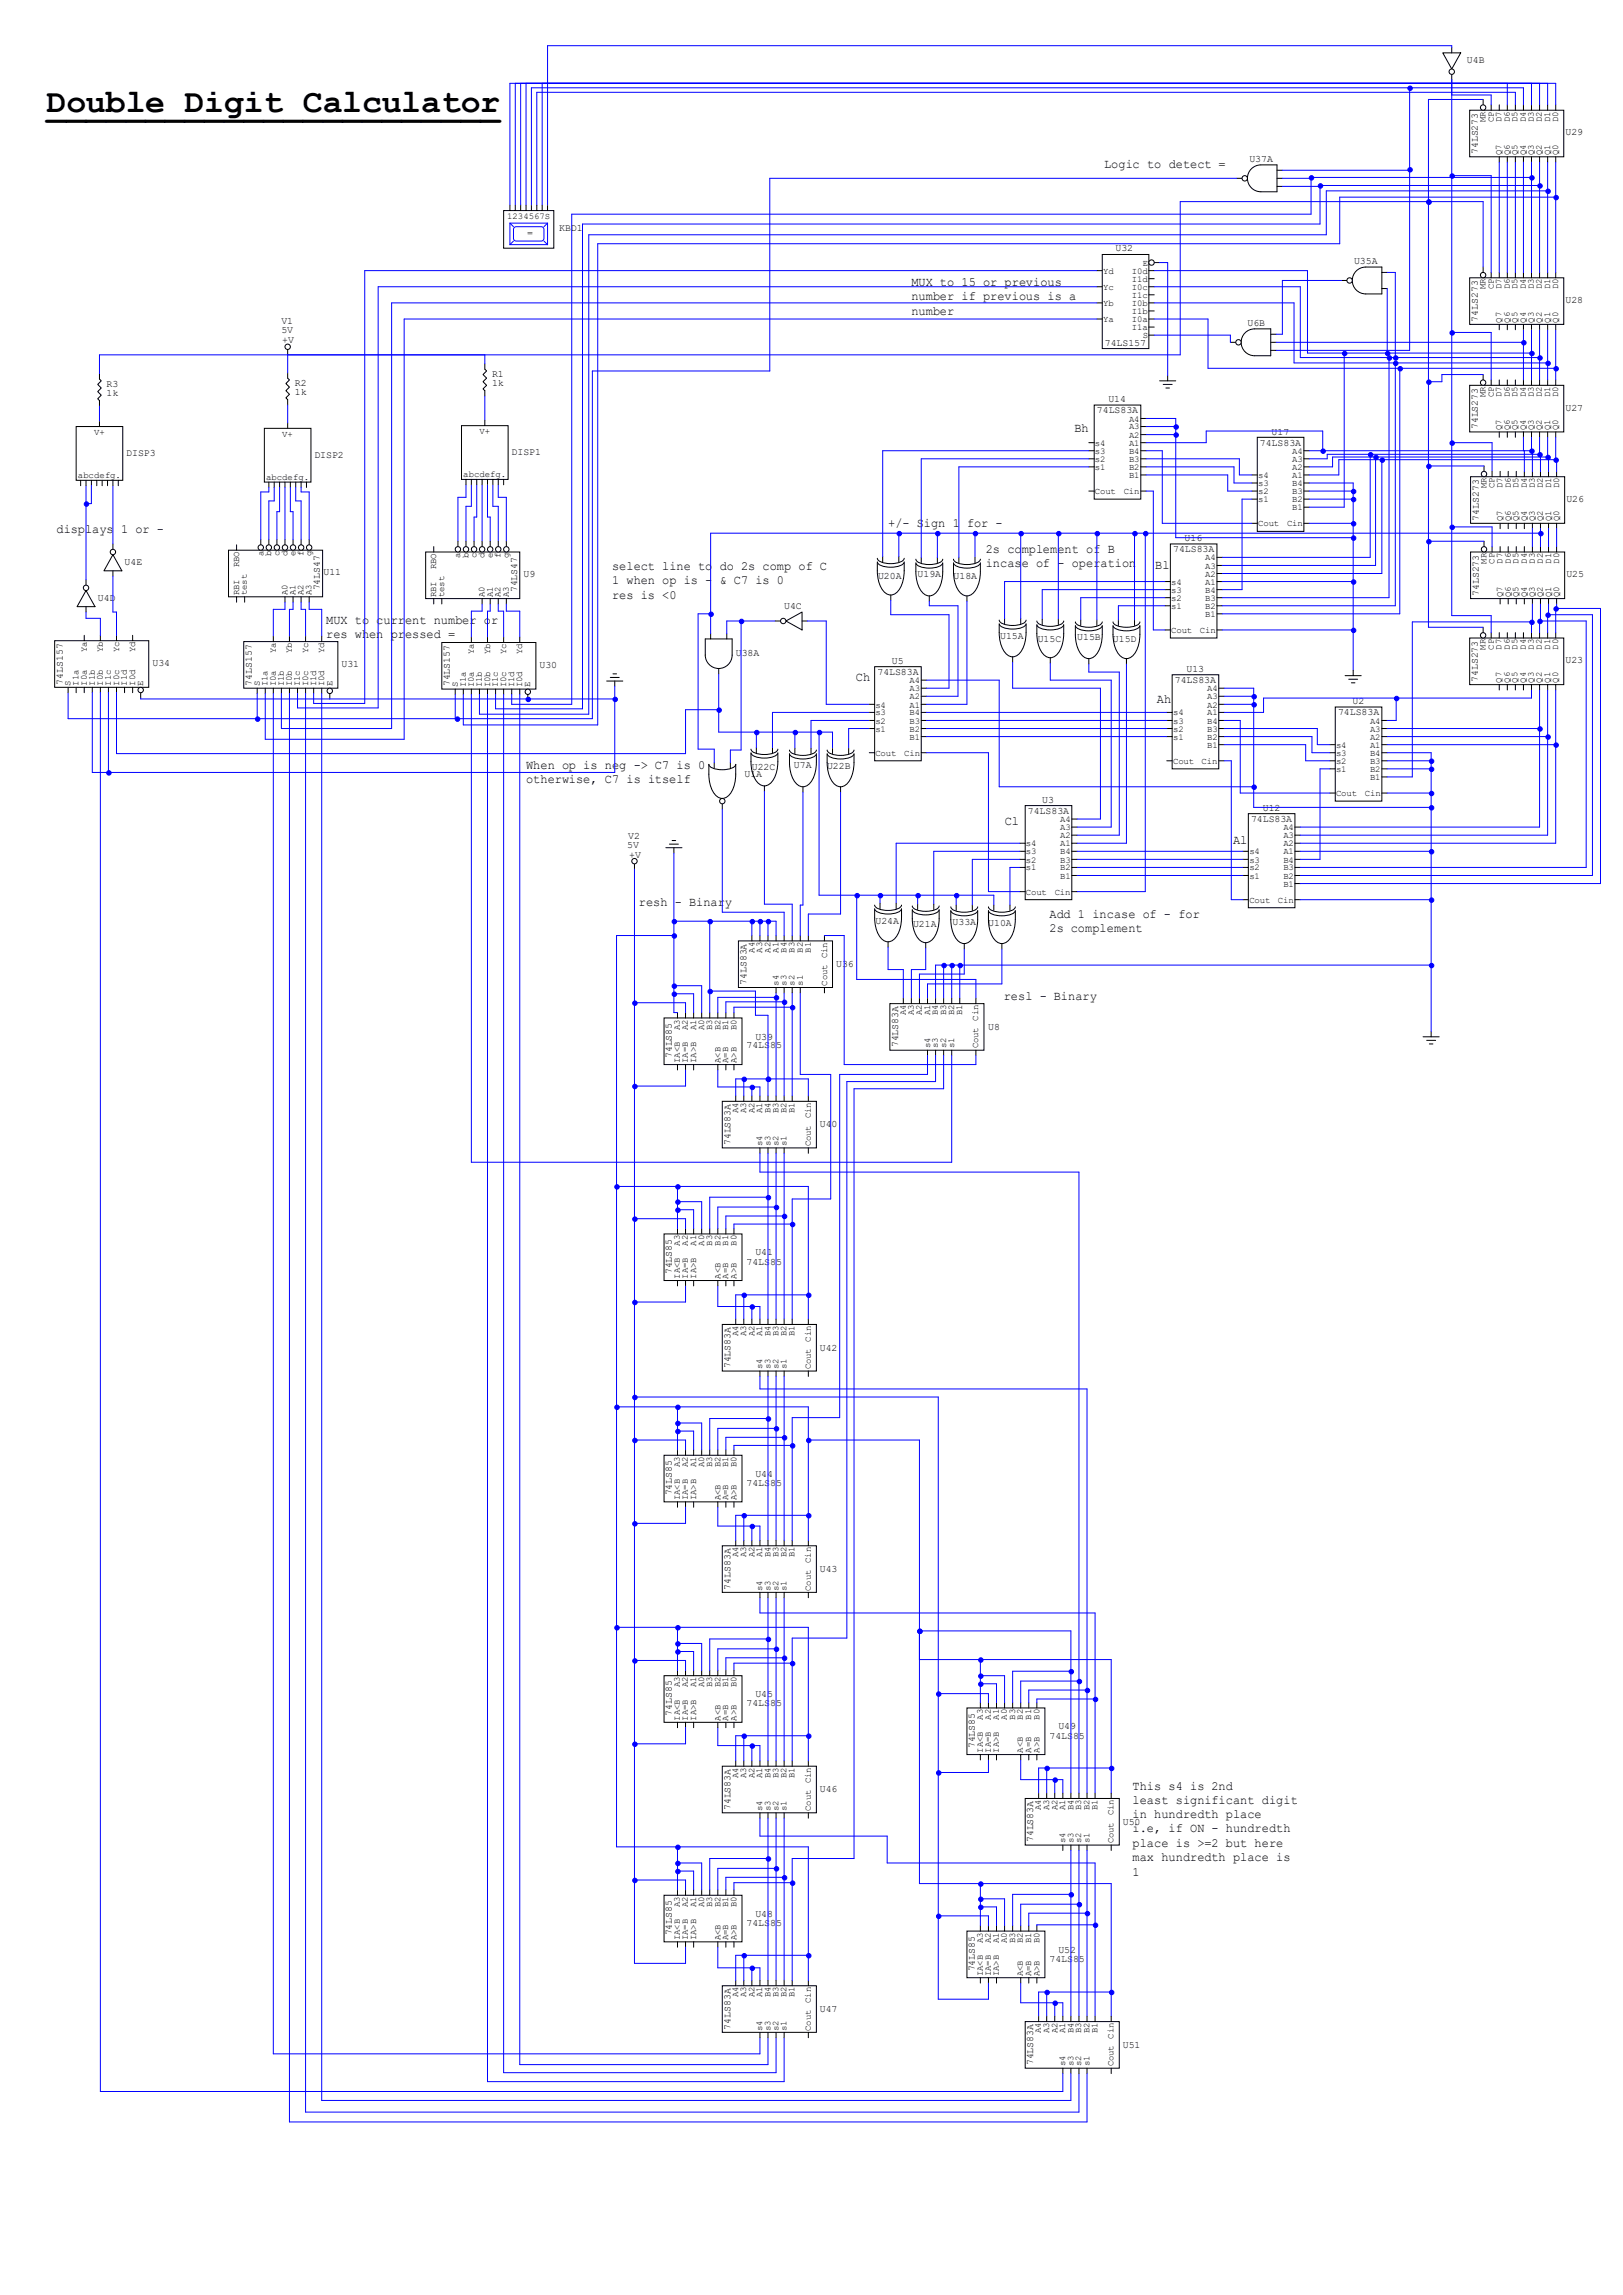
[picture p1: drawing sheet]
<svg xmlns="http://www.w3.org/2000/svg" width="210mm" height="297mm" viewBox="0 0 210 297" stroke-linecap="round" stroke-linejoin="round" font-family="sans-serif">
<defs><g id="words">
<g font-size="4.3">
<text x="6" y="14.5">Double Digit Calculator</text>
<text x="6" y="14.6">_______________________</text>
</g>
<g font-size="1.6">
<text x="142.9" y="21.8">Logic to detect =</text>
<text x="117.9" y="37">MUX to 15 or previous</text>
<text x="117.9" y="38.9">number if previous is a</text>
<text x="117.9" y="40.7">number</text>
<text x="139" y="55.9">Bh</text>
<text x="7.3" y="69">displays 1 or -</text>
<text x="114.9" y="68.2">+/- Sign 1 for -</text>
<text x="127.6" y="71.5">2s complement of B</text>
<text x="79.2" y="73.7">select line to do 2s comp of C</text>
<text x="79.2" y="75.6">1 when op is - &amp; C7 is 0</text>
<text x="79.2" y="77.5">res is &lt;0</text>
<text x="127.6" y="73.4">incase of - operation</text>
<text x="149.5" y="73.7">Bl</text>
<text x="42.2" y="80.7">MUX to current number or</text>
<text x="42.2" y="82.6">res when pressed =</text>
<text x="110.7" y="88.1">Ch</text>
<text x="149.7" y="90.9">Ah</text>
<text x="68.1" y="99.5">When op is neg -&gt; C7 is 0</text>
<text x="68.1" y="101.3">otherwise, C7 is itself</text>
<text x="130" y="106.8">Cl</text>
<text x="159.6" y="109.3">Al</text>
<text x="82.7" y="117.3">resh - Binary</text>
<text x="135.8" y="118.7">Add 1 incase of - for</text>
<text x="135.8" y="120.6">2s complement</text>
<text x="129.9" y="129.4">resl - Binary</text>
<text x="146.6" y="231.6">This s4 is 2nd</text>
<text x="146.6" y="233.5">least significant digit</text>
<text x="146.6" y="235.3">in hundredth place</text>
<text x="146.6" y="237.2">i.e, if ON - hundredth</text>
<text x="146.6" y="239">place is &gt;=2 but here</text>
<text x="146.6" y="240.9">max hundredth place is</text>
<text x="146.6" y="242.7">1</text>
</g>
<g font-size="1.3">
<text x="189.8" y="8.1">U4B</text>
<text x="202.6" y="17.5">U29</text>
<text x="161.7" y="21">U37A</text>
<text x="191.2" y="19.9" transform="rotate(-90 191.2 19.9)">74LS273</text>
<text x="72.3" y="29.9">KBD1</text>
<text x="68.2" y="30.5">=</text>
<text x="144.4" y="32.5">U32</text>
<text x="175.2" y="34.2">U35A</text>
<text x="36.4" y="42">V1</text>
<text x="191.2" y="41.6" transform="rotate(-90 191.2 41.6)">74LS273</text>
<text x="202.6" y="39.2">U28</text>
<text x="36.4" y="43.1">5V</text>
<text x="36.5" y="44.4">+V</text>
<text x="143" y="44.7">74LS157</text>
<text x="161.4" y="42.2">U6B</text>
<text x="13.8" y="50.1">R3</text>
<text x="13.8" y="51.3">1k</text>
<text x="38.1" y="50">R2</text>
<text x="38.1" y="51.1">1k</text>
<text x="63.7" y="48.9">R1</text>
<text x="63.7" y="50">1k</text>
<text x="141.9" y="53.5">74LS83A</text>
<text x="143.4" y="52.1">U14</text>
<text x="202.6" y="53.1">U27</text>
<text x="16.3" y="59.1">DISP3</text>
<text x="40.7" y="59.3">DISP2</text>
<text x="66.2" y="58.9">DISP1</text>
<text x="163" y="57.7">74LS83A</text>
<text x="164.5" y="56.3">U17</text>
<text x="191.2" y="55.5" transform="rotate(-90 191.2 55.5)">74LS273</text>
<text x="202.7" y="64.9">U26</text>
<text x="151.8" y="71.5">74LS83A</text>
<text x="153.3" y="70.1">U16</text>
<text x="191.3" y="67.4" transform="rotate(-90 191.3 67.4)">74LS273</text>
<text x="12.7" y="77.7">U4D</text>
<text x="16.1" y="73.1">U4E</text>
<text x="41.4" y="76.4" transform="rotate(-90 41.4 76.4)">74LS47</text>
<text x="41.9" y="74.5">U11</text>
<text x="66.9" y="76.7" transform="rotate(-90 66.9 76.7)">74LS47</text>
<text x="67.7" y="74.7">U9</text>
<text x="113.6" y="74.9">U20A</text>
<text x="118.7" y="74.7">U19A</text>
<text x="123.4" y="74.9">U18A</text>
<text x="191.3" y="77.1" transform="rotate(-90 191.3 77.1)">74LS273</text>
<text x="202.7" y="74.7">U25</text>
<text x="101.5" y="78.9">U4C</text>
<text x="129.4" y="82.7">U15A</text>
<text x="134.3" y="83.1">U15C</text>
<text x="139.4" y="82.8">U15B</text>
<text x="144" y="83.1">U15D</text>
<text x="8.1" y="88.6" transform="rotate(-90 8.1 88.6)">74LS157</text>
<text x="19.7" y="86.2">U34</text>
<text x="32.6" y="88.7" transform="rotate(-90 32.6 88.7)">74LS157</text>
<text x="44.2" y="86.3">U31</text>
<text x="58.2" y="88.8" transform="rotate(-90 58.2 88.8)">74LS157</text>
<text x="69.8" y="86.4">U30</text>
<text x="95.2" y="84.9">U38A</text>
<text x="113.5" y="87.3">74LS83A</text>
<text x="115.4" y="85.9">U5</text>
<text x="152" y="88.3">74LS83A</text>
<text x="153.5" y="87">U13</text>
<text x="191.2" y="88.3" transform="rotate(-90 191.2 88.3)">74LS273</text>
<text x="202.6" y="85.8">U23</text>
<text x="173.1" y="92.5">74LS83A</text>
<text x="175" y="91.1">U2</text>
<text x="96.4" y="100.5">U1A</text>
<text x="97.3" y="99.6">U22C</text>
<text x="102.7" y="99.4">U7A</text>
<text x="107" y="99.5">U22B</text>
<text x="133" y="105.3">74LS83A</text>
<text x="134.9" y="103.9">U3</text>
<text x="161.9" y="106.3">74LS83A</text>
<text x="163.4" y="104.9">U12</text>
<text x="81.2" y="109.7">5V</text>
<text x="81.3" y="108.5">V2</text>
<text x="81.4" y="111">+V</text>
<text x="113.3" y="119.6">U24A</text>
<text x="118.2" y="119.9">U21A</text>
<text x="123.3" y="119.7">U33A</text>
<text x="127.9" y="119.8">U10A</text>
<text x="108.2" y="125.1">U36</text>
<text x="96.6" y="127.5" transform="rotate(-90 96.6 127.5)">74LS83A</text>
<text x="87" y="136.9" transform="rotate(-90 87 136.9)">74LS85</text>
<text x="96.6" y="135.7">74LS85</text>
<text x="97.7" y="134.5">U39</text>
<text x="116.2" y="135.5" transform="rotate(-90 116.2 135.5)">74LS83A</text>
<text x="127.9" y="133.3">U8</text>
<text x="94.5" y="148.2" transform="rotate(-90 94.5 148.2)">74LS83A</text>
<text x="106.1" y="145.9">U40</text>
<text x="87" y="164.9" transform="rotate(-90 87 164.9)">74LS85</text>
<text x="96.6" y="163.7">74LS85</text>
<text x="97.7" y="162.5">U41</text>
<text x="94.5" y="177.1" transform="rotate(-90 94.5 177.1)">74LS83A</text>
<text x="106.1" y="174.8">U42</text>
<text x="97.7" y="191.1">U44</text>
<text x="87" y="193.5" transform="rotate(-90 87 193.5)">74LS85</text>
<text x="96.6" y="192.3">74LS85</text>
<text x="106.1" y="203.4">U43</text>
<text x="94.5" y="205.7" transform="rotate(-90 94.5 205.7)">74LS83A</text>
<text x="96.6" y="220.8">74LS85</text>
<text x="97.7" y="219.7">U45</text>
<text x="87" y="222.1" transform="rotate(-90 87 222.1)">74LS85</text>
<text x="126.2" y="226.3" transform="rotate(-90 126.2 226.3)">74LS85</text>
<text x="135.8" y="225">74LS85</text>
<text x="136.9" y="223.8">U49</text>
<text x="106.1" y="231.9">U46</text>
<text x="94.5" y="234.3" transform="rotate(-90 94.5 234.3)">74LS83A</text>
<text x="133.7" y="238.4" transform="rotate(-90 133.7 238.4)">74LS83A</text>
<text x="145.3" y="236.1">U50</text>
<text x="87" y="250.5" transform="rotate(-90 87 250.5)">74LS85</text>
<text x="96.6" y="249.2">74LS85</text>
<text x="97.7" y="248.1">U48</text>
<text x="126.2" y="255.1" transform="rotate(-90 126.2 255.1)">74LS85</text>
<text x="135.8" y="253.9">74LS85</text>
<text x="136.9" y="252.7">U52</text>
<text x="94.5" y="262.7" transform="rotate(-90 94.5 262.7)">74LS83A</text>
<text x="106.1" y="260.4">U47</text>
<text x="133.7" y="267.3" transform="rotate(-90 133.7 267.3)">74LS83A</text>
<text x="145.3" y="265">U51</text>
</g>
<g font-size="1.2">
<text x="192.2" y="15.8" transform="rotate(-90 192.2 15.8)">MR</text>
<text x="193.3" y="15.8" transform="rotate(-90 193.3 15.8)">CP</text>
<text x="194.3" y="15.8" transform="rotate(-90 194.3 15.8)">D7</text>
<text x="195.4" y="15.8" transform="rotate(-90 195.4 15.8)">D6</text>
<text x="196.4" y="15.8" transform="rotate(-90 196.4 15.8)">D5</text>
<text x="197.4" y="15.8" transform="rotate(-90 197.4 15.8)">D4</text>
<text x="198.5" y="15.8" transform="rotate(-90 198.5 15.8)">D3</text>
<text x="199.5" y="15.8" transform="rotate(-90 199.5 15.8)">D2</text>
<text x="200.6" y="15.8" transform="rotate(-90 200.6 15.8)">D1</text>
<text x="201.6" y="15.8" transform="rotate(-90 201.6 15.8)">D0</text>
<text x="194.3" y="20.1" transform="rotate(-90 194.3 20.1)">Q7</text>
<text x="195.4" y="20.1" transform="rotate(-90 195.4 20.1)">Q6</text>
<text x="196.4" y="20.1" transform="rotate(-90 196.4 20.1)">Q5</text>
<text x="197.4" y="20.1" transform="rotate(-90 197.4 20.1)">Q4</text>
<text x="198.5" y="20.1" transform="rotate(-90 198.5 20.1)">Q3</text>
<text x="199.5" y="20.1" transform="rotate(-90 199.5 20.1)">Q2</text>
<text x="200.6" y="20.1" transform="rotate(-90 200.6 20.1)">Q1</text>
<text x="201.6" y="20.1" transform="rotate(-90 201.6 20.1)">Q0</text>
<text x="65.6" y="28.4">1234567S</text>
<text x="142.7" y="35.4">Yd</text>
<text x="146.5" y="35.4">I0d</text>
<text x="147.9" y="34.4">E</text>
<text x="142.7" y="41.7">Ya</text>
<text x="142.7" y="39.6">Yb</text>
<text x="142.7" y="37.5">Yc</text>
<text x="146.5" y="41.7">I0a</text>
<text x="146.5" y="40.6">I1b</text>
<text x="146.5" y="39.6">I0b</text>
<text x="146.5" y="38.6">I1c</text>
<text x="146.5" y="37.5">I0c</text>
<text x="146.5" y="36.4">I1d</text>
<text x="192.2" y="37.5" transform="rotate(-90 192.2 37.5)">MR</text>
<text x="193.3" y="37.5" transform="rotate(-90 193.3 37.5)">CP</text>
<text x="194.3" y="41.7" transform="rotate(-90 194.3 41.7)">Q7</text>
<text x="194.3" y="37.5" transform="rotate(-90 194.3 37.5)">D7</text>
<text x="195.4" y="41.7" transform="rotate(-90 195.4 41.7)">Q6</text>
<text x="195.4" y="37.5" transform="rotate(-90 195.4 37.5)">D6</text>
<text x="196.4" y="41.7" transform="rotate(-90 196.4 41.7)">Q5</text>
<text x="196.4" y="37.5" transform="rotate(-90 196.4 37.5)">D5</text>
<text x="197.4" y="41.7" transform="rotate(-90 197.4 41.7)">Q4</text>
<text x="197.4" y="37.5" transform="rotate(-90 197.4 37.5)">D4</text>
<text x="198.5" y="41.7" transform="rotate(-90 198.5 41.7)">Q3</text>
<text x="198.5" y="37.5" transform="rotate(-90 198.5 37.5)">D3</text>
<text x="199.5" y="41.7" transform="rotate(-90 199.5 41.7)">Q2</text>
<text x="199.5" y="37.5" transform="rotate(-90 199.5 37.5)">D2</text>
<text x="200.6" y="41.7" transform="rotate(-90 200.6 41.7)">Q1</text>
<text x="200.6" y="37.5" transform="rotate(-90 200.6 37.5)">D1</text>
<text x="201.6" y="41.7" transform="rotate(-90 201.6 41.7)">Q0</text>
<text x="201.6" y="37.5" transform="rotate(-90 201.6 37.5)">D0</text>
<text x="146.5" y="42.7">I1a</text>
<text x="147.9" y="43.8">S</text>
<text x="192.2" y="51.4" transform="rotate(-90 192.2 51.4)">MR</text>
<text x="193.3" y="51.4" transform="rotate(-90 193.3 51.4)">CP</text>
<text x="194.3" y="51.4" transform="rotate(-90 194.3 51.4)">D7</text>
<text x="195.4" y="51.4" transform="rotate(-90 195.4 51.4)">D6</text>
<text x="196.4" y="51.4" transform="rotate(-90 196.4 51.4)">D5</text>
<text x="197.4" y="51.4" transform="rotate(-90 197.4 51.4)">D4</text>
<text x="198.5" y="51.4" transform="rotate(-90 198.5 51.4)">D3</text>
<text x="199.5" y="51.4" transform="rotate(-90 199.5 51.4)">D2</text>
<text x="200.6" y="51.4" transform="rotate(-90 200.6 51.4)">D1</text>
<text x="201.6" y="51.4" transform="rotate(-90 201.6 51.4)">D0</text>
<text x="12.2" y="56.3">V+</text>
<text x="36.5" y="56.5">V+</text>
<text x="62.1" y="56.2">V+</text>
<text x="141.7" y="57.7">s4</text>
<text x="141.7" y="58.7">s3</text>
<text x="141.7" y="59.8">s2</text>
<text x="146.1" y="54.6">A4</text>
<text x="146.1" y="55.6">A3</text>
<text x="146.1" y="56.6">A2</text>
<text x="146.1" y="57.7">A1</text>
<text x="146.1" y="58.7">B4</text>
<text x="146.1" y="59.8">B3</text>
<text x="167.2" y="58.7">A4</text>
<text x="167.2" y="59.8">A3</text>
<text x="194.3" y="55.7" transform="rotate(-90 194.3 55.7)">Q7</text>
<text x="195.4" y="55.7" transform="rotate(-90 195.4 55.7)">Q6</text>
<text x="196.4" y="55.7" transform="rotate(-90 196.4 55.7)">Q5</text>
<text x="197.4" y="55.7" transform="rotate(-90 197.4 55.7)">Q4</text>
<text x="198.5" y="55.7" transform="rotate(-90 198.5 55.7)">Q3</text>
<text x="199.5" y="55.7" transform="rotate(-90 199.5 55.7)">Q2</text>
<text x="200.6" y="55.7" transform="rotate(-90 200.6 55.7)">Q1</text>
<text x="201.6" y="55.7" transform="rotate(-90 201.6 55.7)">Q0</text>
<text x="10.1" y="61.8">abcdefg.</text>
<text x="34.5" y="62.1">abcdefg.</text>
<text x="59.9" y="61.8">abcdefg.</text>
<text x="141.7" y="60.8">s1</text>
<text x="141.7" y="64">Cout</text>
<text x="145.4" y="64">Cin</text>
<text x="146.1" y="60.8">B2</text>
<text x="146.1" y="61.8">B1</text>
<text x="162.8" y="61.8">s4</text>
<text x="162.8" y="62.9">s3</text>
<text x="162.8" y="64">s2</text>
<text x="162.8" y="65">s1</text>
<text x="167.2" y="60.8">A2</text>
<text x="167.2" y="61.8">A1</text>
<text x="167.2" y="62.9">B4</text>
<text x="167.2" y="64">B3</text>
<text x="167.2" y="65">B2</text>
<text x="192.4" y="63.2" transform="rotate(-90 192.4 63.2)">MR</text>
<text x="193.4" y="63.2" transform="rotate(-90 193.4 63.2)">CP</text>
<text x="194.4" y="63.2" transform="rotate(-90 194.4 63.2)">D7</text>
<text x="195.5" y="63.2" transform="rotate(-90 195.5 63.2)">D6</text>
<text x="196.5" y="63.2" transform="rotate(-90 196.5 63.2)">D5</text>
<text x="197.6" y="63.2" transform="rotate(-90 197.6 63.2)">D4</text>
<text x="198.6" y="63.2" transform="rotate(-90 198.6 63.2)">D3</text>
<text x="199.6" y="63.2" transform="rotate(-90 199.6 63.2)">D2</text>
<text x="200.7" y="63.2" transform="rotate(-90 200.7 63.2)">D1</text>
<text x="201.8" y="63.2" transform="rotate(-90 201.8 63.2)">D0</text>
<text x="162.8" y="68.1">Cout</text>
<text x="166.5" y="68.1">Cin</text>
<text x="167.2" y="66">B1</text>
<text x="194.4" y="67.5" transform="rotate(-90 194.4 67.5)">Q7</text>
<text x="195.5" y="67.5" transform="rotate(-90 195.5 67.5)">Q6</text>
<text x="196.5" y="67.5" transform="rotate(-90 196.5 67.5)">Q5</text>
<text x="197.6" y="67.5" transform="rotate(-90 197.6 67.5)">Q4</text>
<text x="198.6" y="67.5" transform="rotate(-90 198.6 67.5)">Q3</text>
<text x="199.6" y="67.5" transform="rotate(-90 199.6 67.5)">Q2</text>
<text x="200.7" y="67.5" transform="rotate(-90 200.7 67.5)">Q1</text>
<text x="201.8" y="67.5" transform="rotate(-90 201.8 67.5)">Q0</text>
<text x="30.9" y="77" transform="rotate(-90 30.9 77)">RBI</text>
<text x="30.9" y="73.4" transform="rotate(-90 30.9 73.4)">RBO</text>
<text x="32" y="77" transform="rotate(-90 32 77)">test</text>
<text x="34.1" y="72" transform="rotate(-90 34.1 72)">a</text>
<text x="35.1" y="72" transform="rotate(-90 35.1 72)">b</text>
<text x="36.2" y="72" transform="rotate(-90 36.2 72)">c</text>
<text x="37.2" y="77" transform="rotate(-90 37.2 77)">A0</text>
<text x="37.2" y="72" transform="rotate(-90 37.2 72)">d</text>
<text x="38.2" y="77" transform="rotate(-90 38.2 77)">A1</text>
<text x="38.2" y="72" transform="rotate(-90 38.2 72)">e</text>
<text x="39.3" y="77" transform="rotate(-90 39.3 77)">A2</text>
<text x="39.3" y="72" transform="rotate(-90 39.3 72)">f</text>
<text x="40.3" y="77" transform="rotate(-90 40.3 77)">A3</text>
<text x="40.3" y="72" transform="rotate(-90 40.3 72)">g</text>
<text x="56.4" y="77.3" transform="rotate(-90 56.4 77.3)">RBI</text>
<text x="56.4" y="73.7" transform="rotate(-90 56.4 73.7)">RBO</text>
<text x="57.5" y="77.3" transform="rotate(-90 57.5 77.3)">test</text>
<text x="59.6" y="72.3" transform="rotate(-90 59.6 72.3)">a</text>
<text x="60.6" y="72.3" transform="rotate(-90 60.6 72.3)">b</text>
<text x="61.7" y="72.3" transform="rotate(-90 61.7 72.3)">c</text>
<text x="62.7" y="77.3" transform="rotate(-90 62.7 77.3)">A0</text>
<text x="62.7" y="72.3" transform="rotate(-90 62.7 72.3)">d</text>
<text x="63.8" y="77.3" transform="rotate(-90 63.8 77.3)">A1</text>
<text x="63.8" y="72.3" transform="rotate(-90 63.8 72.3)">e</text>
<text x="64.8" y="77.3" transform="rotate(-90 64.8 77.3)">A2</text>
<text x="64.8" y="72.3" transform="rotate(-90 64.8 72.3)">f</text>
<text x="65.8" y="77.3" transform="rotate(-90 65.8 77.3)">A3</text>
<text x="65.8" y="72.3" transform="rotate(-90 65.8 72.3)">g</text>
<text x="151.6" y="75.6">s4</text>
<text x="151.6" y="76.7">s3</text>
<text x="151.6" y="77.8">s2</text>
<text x="156" y="72.5">A4</text>
<text x="156" y="73.6">A3</text>
<text x="156" y="74.6">A2</text>
<text x="156" y="75.6">A1</text>
<text x="156" y="76.7">B4</text>
<text x="156" y="77.8">B3</text>
<text x="192.4" y="72.9" transform="rotate(-90 192.4 72.9)">MR</text>
<text x="193.4" y="72.9" transform="rotate(-90 193.4 72.9)">CP</text>
<text x="194.4" y="77.3" transform="rotate(-90 194.4 77.3)">Q7</text>
<text x="194.4" y="72.9" transform="rotate(-90 194.4 72.9)">D7</text>
<text x="195.5" y="77.3" transform="rotate(-90 195.5 77.3)">Q6</text>
<text x="195.5" y="72.9" transform="rotate(-90 195.5 72.9)">D6</text>
<text x="196.5" y="77.3" transform="rotate(-90 196.5 77.3)">Q5</text>
<text x="196.5" y="72.9" transform="rotate(-90 196.5 72.9)">D5</text>
<text x="197.6" y="77.3" transform="rotate(-90 197.6 77.3)">Q4</text>
<text x="197.6" y="72.9" transform="rotate(-90 197.6 72.9)">D4</text>
<text x="198.6" y="77.3" transform="rotate(-90 198.6 77.3)">Q3</text>
<text x="198.6" y="72.9" transform="rotate(-90 198.6 72.9)">D3</text>
<text x="199.6" y="77.3" transform="rotate(-90 199.6 77.3)">Q2</text>
<text x="199.6" y="72.9" transform="rotate(-90 199.6 72.9)">D2</text>
<text x="200.7" y="77.3" transform="rotate(-90 200.7 77.3)">Q1</text>
<text x="200.7" y="72.9" transform="rotate(-90 200.7 72.9)">D1</text>
<text x="201.8" y="77.3" transform="rotate(-90 201.8 77.3)">Q0</text>
<text x="201.8" y="72.9" transform="rotate(-90 201.8 72.9)">D0</text>
<text x="151.6" y="78.8">s1</text>
<text x="151.6" y="81.9">Cout</text>
<text x="155.3" y="81.9">Cin</text>
<text x="156" y="78.8">B2</text>
<text x="156" y="79.8">B1</text>
<text x="9.1" y="88.7" transform="rotate(-90 9.1 88.7)">S</text>
<text x="10.2" y="88.7" transform="rotate(-90 10.2 88.7)">I1a</text>
<text x="11.2" y="88.7" transform="rotate(-90 11.2 88.7)">I0a</text>
<text x="11.2" y="84.4" transform="rotate(-90 11.2 84.4)">Ya</text>
<text x="12.3" y="88.7" transform="rotate(-90 12.3 88.7)">I1b</text>
<text x="13.3" y="88.7" transform="rotate(-90 13.3 88.7)">I0b</text>
<text x="13.3" y="84.4" transform="rotate(-90 13.3 84.4)">Yb</text>
<text x="14.4" y="88.7" transform="rotate(-90 14.4 88.7)">I1c</text>
<text x="15.4" y="88.7" transform="rotate(-90 15.4 88.7)">I0c</text>
<text x="15.4" y="84.4" transform="rotate(-90 15.4 84.4)">Yc</text>
<text x="16.4" y="88.7" transform="rotate(-90 16.4 88.7)">I1d</text>
<text x="17.5" y="88.7" transform="rotate(-90 17.5 88.7)">I0d</text>
<text x="17.5" y="84.4" transform="rotate(-90 17.5 84.4)">Yd</text>
<text x="18.5" y="88.7" transform="rotate(-90 18.5 88.7)">E</text>
<text x="33.6" y="88.8" transform="rotate(-90 33.6 88.8)">S</text>
<text x="34.6" y="88.8" transform="rotate(-90 34.6 88.8)">I1a</text>
<text x="35.7" y="88.8" transform="rotate(-90 35.7 88.8)">I0a</text>
<text x="35.7" y="84.5" transform="rotate(-90 35.7 84.5)">Ya</text>
<text x="36.7" y="88.8" transform="rotate(-90 36.7 88.8)">I1b</text>
<text x="37.8" y="88.8" transform="rotate(-90 37.8 88.8)">I0b</text>
<text x="37.8" y="84.5" transform="rotate(-90 37.8 84.5)">Yb</text>
<text x="38.8" y="88.8" transform="rotate(-90 38.8 88.8)">I1c</text>
<text x="39.9" y="88.8" transform="rotate(-90 39.9 88.8)">I0c</text>
<text x="39.9" y="84.5" transform="rotate(-90 39.9 84.5)">Yc</text>
<text x="40.9" y="88.8" transform="rotate(-90 40.9 88.8)">I1d</text>
<text x="42" y="88.8" transform="rotate(-90 42 88.8)">I0d</text>
<text x="42" y="84.5" transform="rotate(-90 42 84.5)">Yd</text>
<text x="43" y="88.8" transform="rotate(-90 43 88.8)">E</text>
<text x="59.2" y="88.9" transform="rotate(-90 59.2 88.9)">S</text>
<text x="60.3" y="88.9" transform="rotate(-90 60.3 88.9)">I1a</text>
<text x="61.3" y="88.9" transform="rotate(-90 61.3 88.9)">I0a</text>
<text x="61.3" y="84.7" transform="rotate(-90 61.3 84.7)">Ya</text>
<text x="62.4" y="88.9" transform="rotate(-90 62.4 88.9)">I1b</text>
<text x="63.4" y="88.9" transform="rotate(-90 63.4 88.9)">I0b</text>
<text x="63.4" y="84.7" transform="rotate(-90 63.4 84.7)">Yb</text>
<text x="64.4" y="88.9" transform="rotate(-90 64.4 88.9)">I1c</text>
<text x="65.5" y="88.9" transform="rotate(-90 65.5 88.9)">I0c</text>
<text x="65.5" y="84.7" transform="rotate(-90 65.5 84.7)">Yc</text>
<text x="66.5" y="88.9" transform="rotate(-90 66.5 88.9)">I1d</text>
<text x="67.6" y="88.9" transform="rotate(-90 67.6 88.9)">I0d</text>
<text x="67.6" y="84.7" transform="rotate(-90 67.6 84.7)">Yd</text>
<text x="68.6" y="88.9" transform="rotate(-90 68.6 88.9)">E</text>
<text x="117.7" y="88.4">A4</text>
<text x="117.7" y="89.5">A3</text>
<text x="156.2" y="89.5">A4</text>
<text x="192.2" y="84.1" transform="rotate(-90 192.2 84.1)">MR</text>
<text x="193.3" y="84.1" transform="rotate(-90 193.3 84.1)">CP</text>
<text x="194.3" y="88.4" transform="rotate(-90 194.3 88.4)">Q7</text>
<text x="194.3" y="84.1" transform="rotate(-90 194.3 84.1)">D7</text>
<text x="195.4" y="88.4" transform="rotate(-90 195.4 88.4)">Q6</text>
<text x="195.4" y="84.1" transform="rotate(-90 195.4 84.1)">D6</text>
<text x="196.4" y="88.4" transform="rotate(-90 196.4 88.4)">Q5</text>
<text x="196.4" y="84.1" transform="rotate(-90 196.4 84.1)">D5</text>
<text x="197.4" y="88.4" transform="rotate(-90 197.4 88.4)">Q4</text>
<text x="197.4" y="84.1" transform="rotate(-90 197.4 84.1)">D4</text>
<text x="198.5" y="88.4" transform="rotate(-90 198.5 88.4)">Q3</text>
<text x="198.5" y="84.1" transform="rotate(-90 198.5 84.1)">D3</text>
<text x="199.5" y="88.4" transform="rotate(-90 199.5 88.4)">Q2</text>
<text x="199.5" y="84.1" transform="rotate(-90 199.5 84.1)">D2</text>
<text x="200.6" y="88.4" transform="rotate(-90 200.6 88.4)">Q1</text>
<text x="200.6" y="84.1" transform="rotate(-90 200.6 84.1)">D1</text>
<text x="201.6" y="88.4" transform="rotate(-90 201.6 88.4)">Q0</text>
<text x="201.6" y="84.1" transform="rotate(-90 201.6 84.1)">D0</text>
<text x="113.3" y="91.6">s4</text>
<text x="113.3" y="92.6">s3</text>
<text x="113.3" y="93.6">s2</text>
<text x="113.3" y="94.7">s1</text>
<text x="117.7" y="90.5">A2</text>
<text x="117.7" y="91.6">A1</text>
<text x="117.7" y="92.6">B4</text>
<text x="117.7" y="93.6">B3</text>
<text x="117.7" y="94.7">B2</text>
<text x="117.7" y="95.7">B1</text>
<text x="151.8" y="92.6">s4</text>
<text x="151.8" y="93.6">s3</text>
<text x="151.8" y="94.7">s2</text>
<text x="151.8" y="95.7">s1</text>
<text x="156.2" y="90.5">A3</text>
<text x="156.2" y="91.6">A2</text>
<text x="156.2" y="92.6">A1</text>
<text x="156.2" y="93.6">B4</text>
<text x="156.2" y="94.7">B3</text>
<text x="156.2" y="95.7">B2</text>
<text x="177.3" y="93.6">A4</text>
<text x="177.3" y="94.7">A3</text>
<text x="177.3" y="95.7">A2</text>
<text x="113.3" y="97.8">Cout</text>
<text x="117" y="97.8">Cin</text>
<text x="151.8" y="98.8">Cout</text>
<text x="155.5" y="98.8">Cin</text>
<text x="156.2" y="96.8">B1</text>
<text x="172.9" y="96.8">s4</text>
<text x="172.9" y="97.8">s3</text>
<text x="172.9" y="98.8">s2</text>
<text x="172.9" y="99.9">s1</text>
<text x="177.3" y="96.8">A1</text>
<text x="177.3" y="97.8">B4</text>
<text x="177.3" y="98.8">B3</text>
<text x="177.3" y="99.9">B2</text>
<text x="177.3" y="101">B1</text>
<text x="137.2" y="106.4">A4</text>
<text x="137.2" y="107.4">A3</text>
<text x="166.1" y="107.4">A4</text>
<text x="172.9" y="103">Cout</text>
<text x="176.6" y="103">Cin</text>
<text x="132.8" y="109.5">s4</text>
<text x="132.8" y="110.6">s3</text>
<text x="132.8" y="111.6">s2</text>
<text x="132.8" y="112.6">s1</text>
<text x="137.2" y="108.5">A2</text>
<text x="137.2" y="109.5">A1</text>
<text x="137.2" y="110.6">B4</text>
<text x="137.2" y="111.6">B3</text>
<text x="137.2" y="112.6">B2</text>
<text x="137.2" y="113.7">B1</text>
<text x="161.7" y="110.6">s4</text>
<text x="161.7" y="111.6">s3</text>
<text x="161.7" y="112.6">s2</text>
<text x="161.7" y="113.7">s1</text>
<text x="166.1" y="108.5">A3</text>
<text x="166.1" y="109.5">A2</text>
<text x="166.1" y="110.6">A1</text>
<text x="166.1" y="111.6">B4</text>
<text x="166.1" y="112.6">B3</text>
<text x="166.1" y="113.7">B2</text>
<text x="132.8" y="115.8">Cout</text>
<text x="136.5" y="115.8">Cin</text>
<text x="161.7" y="116.8">Cout</text>
<text x="165.4" y="116.8">Cin</text>
<text x="166.1" y="114.8">B1</text>
<text x="97.6" y="123.3" transform="rotate(-90 97.6 123.3)">A4</text>
<text x="98.6" y="123.3" transform="rotate(-90 98.6 123.3)">A3</text>
<text x="99.7" y="123.3" transform="rotate(-90 99.7 123.3)">A2</text>
<text x="100.8" y="123.3" transform="rotate(-90 100.8 123.3)">A1</text>
<text x="101.8" y="123.3" transform="rotate(-90 101.8 123.3)">B4</text>
<text x="102.8" y="123.3" transform="rotate(-90 102.8 123.3)">B3</text>
<text x="103.9" y="123.3" transform="rotate(-90 103.9 123.3)">B2</text>
<text x="104.9" y="123.3" transform="rotate(-90 104.9 123.3)">B1</text>
<text x="107" y="124" transform="rotate(-90 107 124)">Cin</text>
<text x="100.8" y="127.6" transform="rotate(-90 100.8 127.6)">s4</text>
<text x="101.8" y="127.6" transform="rotate(-90 101.8 127.6)">s3</text>
<text x="102.8" y="127.6" transform="rotate(-90 102.8 127.6)">s2</text>
<text x="103.9" y="127.6" transform="rotate(-90 103.9 127.6)">s1</text>
<text x="107" y="127.6" transform="rotate(-90 107 127.6)">Cout</text>
<text x="117.2" y="131.4" transform="rotate(-90 117.2 131.4)">A4</text>
<text x="118.2" y="131.4" transform="rotate(-90 118.2 131.4)">A3</text>
<text x="119.3" y="131.4" transform="rotate(-90 119.3 131.4)">A2</text>
<text x="120.4" y="131.4" transform="rotate(-90 120.4 131.4)">A1</text>
<text x="121.4" y="131.4" transform="rotate(-90 121.4 131.4)">B4</text>
<text x="122.4" y="131.4" transform="rotate(-90 122.4 131.4)">B3</text>
<text x="123.5" y="131.4" transform="rotate(-90 123.5 131.4)">B2</text>
<text x="124.5" y="131.4" transform="rotate(-90 124.5 131.4)">B1</text>
<text x="88" y="137.5" transform="rotate(-90 88 137.5)">IA&lt;B</text>
<text x="88" y="133.3" transform="rotate(-90 88 133.3)">A3</text>
<text x="89" y="137.5" transform="rotate(-90 89 137.5)">IA=B</text>
<text x="89" y="133.3" transform="rotate(-90 89 133.3)">A2</text>
<text x="90.1" y="137.5" transform="rotate(-90 90.1 137.5)">IA&gt;B</text>
<text x="90.1" y="133.3" transform="rotate(-90 90.1 133.3)">A1</text>
<text x="91.1" y="133.3" transform="rotate(-90 91.1 133.3)">A0</text>
<text x="92.2" y="133.3" transform="rotate(-90 92.2 133.3)">B3</text>
<text x="93.2" y="137.5" transform="rotate(-90 93.2 137.5)">A&lt;B</text>
<text x="93.2" y="133.3" transform="rotate(-90 93.2 133.3)">B2</text>
<text x="94.2" y="137.5" transform="rotate(-90 94.2 137.5)">A=B</text>
<text x="94.2" y="133.3" transform="rotate(-90 94.2 133.3)">B1</text>
<text x="95.3" y="137.5" transform="rotate(-90 95.3 137.5)">A&gt;B</text>
<text x="95.3" y="133.3" transform="rotate(-90 95.3 133.3)">B0</text>
<text x="120.4" y="135.7" transform="rotate(-90 120.4 135.7)">s4</text>
<text x="121.4" y="135.7" transform="rotate(-90 121.4 135.7)">s3</text>
<text x="122.4" y="135.7" transform="rotate(-90 122.4 135.7)">s2</text>
<text x="123.5" y="135.7" transform="rotate(-90 123.5 135.7)">s1</text>
<text x="126.6" y="135.7" transform="rotate(-90 126.6 135.7)">Cout</text>
<text x="126.6" y="132.1" transform="rotate(-90 126.6 132.1)">Cin</text>
<text x="95.5" y="144" transform="rotate(-90 95.5 144)">A4</text>
<text x="96.6" y="144" transform="rotate(-90 96.6 144)">A3</text>
<text x="97.6" y="144" transform="rotate(-90 97.6 144)">A2</text>
<text x="98.6" y="148.3" transform="rotate(-90 98.6 148.3)">s4</text>
<text x="98.6" y="144" transform="rotate(-90 98.6 144)">A1</text>
<text x="99.7" y="148.3" transform="rotate(-90 99.7 148.3)">s3</text>
<text x="99.7" y="144" transform="rotate(-90 99.7 144)">B4</text>
<text x="100.8" y="148.3" transform="rotate(-90 100.8 148.3)">s2</text>
<text x="100.8" y="144" transform="rotate(-90 100.8 144)">B3</text>
<text x="101.8" y="148.3" transform="rotate(-90 101.8 148.3)">s1</text>
<text x="101.8" y="144" transform="rotate(-90 101.8 144)">B2</text>
<text x="102.8" y="144" transform="rotate(-90 102.8 144)">B1</text>
<text x="104.9" y="148.3" transform="rotate(-90 104.9 148.3)">Cout</text>
<text x="104.9" y="144.7" transform="rotate(-90 104.9 144.7)">Cin</text>
<text x="88" y="161.2" transform="rotate(-90 88 161.2)">A3</text>
<text x="89" y="161.2" transform="rotate(-90 89 161.2)">A2</text>
<text x="90.1" y="161.2" transform="rotate(-90 90.1 161.2)">A1</text>
<text x="91.1" y="161.2" transform="rotate(-90 91.1 161.2)">A0</text>
<text x="92.2" y="161.2" transform="rotate(-90 92.2 161.2)">B3</text>
<text x="93.2" y="161.2" transform="rotate(-90 93.2 161.2)">B2</text>
<text x="94.2" y="161.2" transform="rotate(-90 94.2 161.2)">B1</text>
<text x="95.3" y="161.2" transform="rotate(-90 95.3 161.2)">B0</text>
<text x="88" y="165.5" transform="rotate(-90 88 165.5)">IA&lt;B</text>
<text x="89" y="165.5" transform="rotate(-90 89 165.5)">IA=B</text>
<text x="90.1" y="165.5" transform="rotate(-90 90.1 165.5)">IA&gt;B</text>
<text x="93.2" y="165.5" transform="rotate(-90 93.2 165.5)">A&lt;B</text>
<text x="94.2" y="165.5" transform="rotate(-90 94.2 165.5)">A=B</text>
<text x="95.3" y="165.5" transform="rotate(-90 95.3 165.5)">A&gt;B</text>
<text x="95.5" y="172.9" transform="rotate(-90 95.5 172.9)">A4</text>
<text x="96.6" y="172.9" transform="rotate(-90 96.6 172.9)">A3</text>
<text x="97.6" y="172.9" transform="rotate(-90 97.6 172.9)">A2</text>
<text x="98.6" y="172.9" transform="rotate(-90 98.6 172.9)">A1</text>
<text x="99.7" y="172.9" transform="rotate(-90 99.7 172.9)">B4</text>
<text x="100.8" y="172.9" transform="rotate(-90 100.8 172.9)">B3</text>
<text x="101.8" y="172.9" transform="rotate(-90 101.8 172.9)">B2</text>
<text x="102.8" y="172.9" transform="rotate(-90 102.8 172.9)">B1</text>
<text x="104.9" y="173.6" transform="rotate(-90 104.9 173.6)">Cin</text>
<text x="98.6" y="177.2" transform="rotate(-90 98.6 177.2)">s4</text>
<text x="99.7" y="177.2" transform="rotate(-90 99.7 177.2)">s3</text>
<text x="100.8" y="177.2" transform="rotate(-90 100.8 177.2)">s2</text>
<text x="101.8" y="177.2" transform="rotate(-90 101.8 177.2)">s1</text>
<text x="104.9" y="177.2" transform="rotate(-90 104.9 177.2)">Cout</text>
<text x="88" y="189.9" transform="rotate(-90 88 189.9)">A3</text>
<text x="89" y="189.9" transform="rotate(-90 89 189.9)">A2</text>
<text x="90.1" y="189.9" transform="rotate(-90 90.1 189.9)">A1</text>
<text x="91.1" y="189.9" transform="rotate(-90 91.1 189.9)">A0</text>
<text x="92.2" y="189.9" transform="rotate(-90 92.2 189.9)">B3</text>
<text x="93.2" y="189.9" transform="rotate(-90 93.2 189.9)">B2</text>
<text x="94.2" y="189.9" transform="rotate(-90 94.2 189.9)">B1</text>
<text x="95.3" y="189.9" transform="rotate(-90 95.3 189.9)">B0</text>
<text x="88" y="194.1" transform="rotate(-90 88 194.1)">IA&lt;B</text>
<text x="89" y="194.1" transform="rotate(-90 89 194.1)">IA=B</text>
<text x="90.1" y="194.1" transform="rotate(-90 90.1 194.1)">IA&gt;B</text>
<text x="93.2" y="194.1" transform="rotate(-90 93.2 194.1)">A&lt;B</text>
<text x="94.2" y="194.1" transform="rotate(-90 94.2 194.1)">A=B</text>
<text x="95.3" y="194.1" transform="rotate(-90 95.3 194.1)">A&gt;B</text>
<text x="95.5" y="201.6" transform="rotate(-90 95.5 201.6)">A4</text>
<text x="96.6" y="201.6" transform="rotate(-90 96.6 201.6)">A3</text>
<text x="97.6" y="201.6" transform="rotate(-90 97.6 201.6)">A2</text>
<text x="98.6" y="201.6" transform="rotate(-90 98.6 201.6)">A1</text>
<text x="99.7" y="201.6" transform="rotate(-90 99.7 201.6)">B4</text>
<text x="100.8" y="201.6" transform="rotate(-90 100.8 201.6)">B3</text>
<text x="101.8" y="201.6" transform="rotate(-90 101.8 201.6)">B2</text>
<text x="102.8" y="201.6" transform="rotate(-90 102.8 201.6)">B1</text>
<text x="104.9" y="202.3" transform="rotate(-90 104.9 202.3)">Cin</text>
<text x="98.6" y="205.9" transform="rotate(-90 98.6 205.9)">s4</text>
<text x="99.7" y="205.9" transform="rotate(-90 99.7 205.9)">s3</text>
<text x="100.8" y="205.9" transform="rotate(-90 100.8 205.9)">s2</text>
<text x="101.8" y="205.9" transform="rotate(-90 101.8 205.9)">s1</text>
<text x="104.9" y="205.9" transform="rotate(-90 104.9 205.9)">Cout</text>
<text x="88" y="218.4" transform="rotate(-90 88 218.4)">A3</text>
<text x="89" y="218.4" transform="rotate(-90 89 218.4)">A2</text>
<text x="90.1" y="218.4" transform="rotate(-90 90.1 218.4)">A1</text>
<text x="91.1" y="218.4" transform="rotate(-90 91.1 218.4)">A0</text>
<text x="92.2" y="218.4" transform="rotate(-90 92.2 218.4)">B3</text>
<text x="93.2" y="218.4" transform="rotate(-90 93.2 218.4)">B2</text>
<text x="94.2" y="218.4" transform="rotate(-90 94.2 218.4)">B1</text>
<text x="95.3" y="218.4" transform="rotate(-90 95.3 218.4)">B0</text>
<text x="88" y="222.7" transform="rotate(-90 88 222.7)">IA&lt;B</text>
<text x="89" y="222.7" transform="rotate(-90 89 222.7)">IA=B</text>
<text x="90.1" y="222.7" transform="rotate(-90 90.1 222.7)">IA&gt;B</text>
<text x="93.2" y="222.7" transform="rotate(-90 93.2 222.7)">A&lt;B</text>
<text x="94.2" y="222.7" transform="rotate(-90 94.2 222.7)">A=B</text>
<text x="95.3" y="222.7" transform="rotate(-90 95.3 222.7)">A&gt;B</text>
<text x="127.2" y="226.8" transform="rotate(-90 127.2 226.8)">IA&lt;B</text>
<text x="127.2" y="222.6" transform="rotate(-90 127.2 222.6)">A3</text>
<text x="128.2" y="226.8" transform="rotate(-90 128.2 226.8)">IA=B</text>
<text x="128.2" y="222.6" transform="rotate(-90 128.2 222.6)">A2</text>
<text x="129.2" y="226.8" transform="rotate(-90 129.2 226.8)">IA&gt;B</text>
<text x="129.2" y="222.6" transform="rotate(-90 129.2 222.6)">A1</text>
<text x="130.3" y="222.6" transform="rotate(-90 130.3 222.6)">A0</text>
<text x="131.4" y="222.6" transform="rotate(-90 131.4 222.6)">B3</text>
<text x="132.4" y="226.8" transform="rotate(-90 132.4 226.8)">A&lt;B</text>
<text x="132.4" y="222.6" transform="rotate(-90 132.4 222.6)">B2</text>
<text x="133.4" y="226.8" transform="rotate(-90 133.4 226.8)">A=B</text>
<text x="133.4" y="222.6" transform="rotate(-90 133.4 222.6)">B1</text>
<text x="134.5" y="226.8" transform="rotate(-90 134.5 226.8)">A&gt;B</text>
<text x="134.5" y="222.6" transform="rotate(-90 134.5 222.6)">B0</text>
<text x="95.5" y="230.1" transform="rotate(-90 95.5 230.1)">A4</text>
<text x="96.6" y="230.1" transform="rotate(-90 96.6 230.1)">A3</text>
<text x="97.6" y="230.1" transform="rotate(-90 97.6 230.1)">A2</text>
<text x="98.6" y="230.1" transform="rotate(-90 98.6 230.1)">A1</text>
<text x="99.7" y="230.1" transform="rotate(-90 99.7 230.1)">B4</text>
<text x="100.8" y="230.1" transform="rotate(-90 100.8 230.1)">B3</text>
<text x="101.8" y="230.1" transform="rotate(-90 101.8 230.1)">B2</text>
<text x="102.8" y="230.1" transform="rotate(-90 102.8 230.1)">B1</text>
<text x="104.9" y="230.8" transform="rotate(-90 104.9 230.8)">Cin</text>
<text x="98.6" y="234.4" transform="rotate(-90 98.6 234.4)">s4</text>
<text x="99.7" y="234.4" transform="rotate(-90 99.7 234.4)">s3</text>
<text x="100.8" y="234.4" transform="rotate(-90 100.8 234.4)">s2</text>
<text x="101.8" y="234.4" transform="rotate(-90 101.8 234.4)">s1</text>
<text x="104.9" y="234.4" transform="rotate(-90 104.9 234.4)">Cout</text>
<text x="134.7" y="234.3" transform="rotate(-90 134.7 234.3)">A4</text>
<text x="135.8" y="234.3" transform="rotate(-90 135.8 234.3)">A3</text>
<text x="136.8" y="234.3" transform="rotate(-90 136.8 234.3)">A2</text>
<text x="137.8" y="238.6" transform="rotate(-90 137.8 238.6)">s4</text>
<text x="137.8" y="234.3" transform="rotate(-90 137.8 234.3)">A1</text>
<text x="138.9" y="238.6" transform="rotate(-90 138.9 238.6)">s3</text>
<text x="138.9" y="234.3" transform="rotate(-90 138.9 234.3)">B4</text>
<text x="139.9" y="238.6" transform="rotate(-90 139.9 238.6)">s2</text>
<text x="139.9" y="234.3" transform="rotate(-90 139.9 234.3)">B3</text>
<text x="141" y="238.6" transform="rotate(-90 141 238.6)">s1</text>
<text x="141" y="234.3" transform="rotate(-90 141 234.3)">B2</text>
<text x="142" y="234.3" transform="rotate(-90 142 234.3)">B1</text>
<text x="144.1" y="238.6" transform="rotate(-90 144.1 238.6)">Cout</text>
<text x="144.1" y="235" transform="rotate(-90 144.1 235)">Cin</text>
<text x="88" y="251.1" transform="rotate(-90 88 251.1)">IA&lt;B</text>
<text x="88" y="246.8" transform="rotate(-90 88 246.8)">A3</text>
<text x="89" y="251.1" transform="rotate(-90 89 251.1)">IA=B</text>
<text x="89" y="246.8" transform="rotate(-90 89 246.8)">A2</text>
<text x="90.1" y="251.1" transform="rotate(-90 90.1 251.1)">IA&gt;B</text>
<text x="90.1" y="246.8" transform="rotate(-90 90.1 246.8)">A1</text>
<text x="91.1" y="246.8" transform="rotate(-90 91.1 246.8)">A0</text>
<text x="92.2" y="246.8" transform="rotate(-90 92.2 246.8)">B3</text>
<text x="93.2" y="251.1" transform="rotate(-90 93.2 251.1)">A&lt;B</text>
<text x="93.2" y="246.8" transform="rotate(-90 93.2 246.8)">B2</text>
<text x="94.2" y="251.1" transform="rotate(-90 94.2 251.1)">A=B</text>
<text x="94.2" y="246.8" transform="rotate(-90 94.2 246.8)">B1</text>
<text x="95.3" y="251.1" transform="rotate(-90 95.3 251.1)">A&gt;B</text>
<text x="95.3" y="246.8" transform="rotate(-90 95.3 246.8)">B0</text>
<text x="127.2" y="251.4" transform="rotate(-90 127.2 251.4)">A3</text>
<text x="128.2" y="251.4" transform="rotate(-90 128.2 251.4)">A2</text>
<text x="129.2" y="251.4" transform="rotate(-90 129.2 251.4)">A1</text>
<text x="130.3" y="251.4" transform="rotate(-90 130.3 251.4)">A0</text>
<text x="131.4" y="251.4" transform="rotate(-90 131.4 251.4)">B3</text>
<text x="132.4" y="251.4" transform="rotate(-90 132.4 251.4)">B2</text>
<text x="133.4" y="251.4" transform="rotate(-90 133.4 251.4)">B1</text>
<text x="134.5" y="251.4" transform="rotate(-90 134.5 251.4)">B0</text>
<text x="127.2" y="255.7" transform="rotate(-90 127.2 255.7)">IA&lt;B</text>
<text x="128.2" y="255.7" transform="rotate(-90 128.2 255.7)">IA=B</text>
<text x="129.2" y="255.7" transform="rotate(-90 129.2 255.7)">IA&gt;B</text>
<text x="132.4" y="255.7" transform="rotate(-90 132.4 255.7)">A&lt;B</text>
<text x="133.4" y="255.7" transform="rotate(-90 133.4 255.7)">A=B</text>
<text x="134.5" y="255.7" transform="rotate(-90 134.5 255.7)">A&gt;B</text>
<text x="95.5" y="258.5" transform="rotate(-90 95.5 258.5)">A4</text>
<text x="96.6" y="258.5" transform="rotate(-90 96.6 258.5)">A3</text>
<text x="97.6" y="258.5" transform="rotate(-90 97.6 258.5)">A2</text>
<text x="98.6" y="262.8" transform="rotate(-90 98.6 262.8)">s4</text>
<text x="98.6" y="258.5" transform="rotate(-90 98.6 258.5)">A1</text>
<text x="99.7" y="262.8" transform="rotate(-90 99.7 262.8)">s3</text>
<text x="99.7" y="258.5" transform="rotate(-90 99.7 258.5)">B4</text>
<text x="100.8" y="262.8" transform="rotate(-90 100.8 262.8)">s2</text>
<text x="100.8" y="258.5" transform="rotate(-90 100.8 258.5)">B3</text>
<text x="101.8" y="262.8" transform="rotate(-90 101.8 262.8)">s1</text>
<text x="101.8" y="258.5" transform="rotate(-90 101.8 258.5)">B2</text>
<text x="102.8" y="258.5" transform="rotate(-90 102.8 258.5)">B1</text>
<text x="104.9" y="262.8" transform="rotate(-90 104.9 262.8)">Cout</text>
<text x="104.9" y="259.2" transform="rotate(-90 104.9 259.2)">Cin</text>
<text x="134.7" y="263.1" transform="rotate(-90 134.7 263.1)">A4</text>
<text x="135.8" y="263.1" transform="rotate(-90 135.8 263.1)">A3</text>
<text x="136.8" y="263.1" transform="rotate(-90 136.8 263.1)">A2</text>
<text x="137.8" y="263.1" transform="rotate(-90 137.8 263.1)">A1</text>
<text x="138.9" y="263.1" transform="rotate(-90 138.9 263.1)">B4</text>
<text x="139.9" y="263.1" transform="rotate(-90 139.9 263.1)">B3</text>
<text x="141" y="263.1" transform="rotate(-90 141 263.1)">B2</text>
<text x="142" y="263.1" transform="rotate(-90 142 263.1)">B1</text>
<text x="144.1" y="263.8" transform="rotate(-90 144.1 263.8)">Cin</text>
<text x="137.8" y="267.4" transform="rotate(-90 137.8 267.4)">s4</text>
<text x="138.9" y="267.4" transform="rotate(-90 138.9 267.4)">s3</text>
<text x="139.9" y="267.4" transform="rotate(-90 139.9 267.4)">s2</text>
<text x="141" y="267.4" transform="rotate(-90 141 267.4)">s1</text>
<text x="144.1" y="267.4" transform="rotate(-90 144.1 267.4)">Cout</text>
</g>
</g></defs>
<path d="M91.7 98.9a1.2 1.2 0 0 0 1.2 .7 3 3 0 0 0 2.2-.5l.1-.2a6.1 6.1 0 0 1-.6 3.7 1.2 1.2 0 0 1-1.1 .7 1.2 1.2 0 0 1-1.1-.7 4.4 4.4 0 0 1-.7-2.4zM92.4 98.7v.7M94.5 98.7v.7M93.5 104v.7" fill="none" stroke="#000" stroke-width=".13"/>
<circle cx="93.5" cy="103.7" r=".35" fill="#fff" stroke="#000" stroke-width=".13"/>
<path d="M14.6 71.8l1.2 2.1h-2.3zM14.6 70.4v.7M14.6 73.9v.7" fill="none" stroke="#000" stroke-width=".13"/>
<circle cx="14.6" cy="71.4" r=".35" fill="#fff" stroke="#000" stroke-width=".13"/>
<path d="M11.1 76.4l1.2 2.1h-2.3zM11.1 75v.7M11.1 78.5v.7" fill="none" stroke="#000" stroke-width=".13"/>
<g fill="#fff" stroke="#000" stroke-width=".13">
<path d="M132.7 261.6h12.1v6.1h-12.1z" fill-rule="evenodd"/>
<circle cx="11.1" cy="76.1" r=".35"/>
</g>
<g fill="none" stroke="#000" stroke-width=".13">
<path d="M134.4 260.9v.7M135.4 260.9v.7M136.5 260.9v.7M137.5 260.9v.7M137.5 267.7v.7M138.6 260.9v.7M138.6 267.7v.7M139.6 260.9v.7M139.6 267.7v.7M140.7 260.9v.7M140.7 267.7v.7M141.7 260.9v.7"/>
<path d="M143.8 260.9v.7M143.8 267.7v.7"/>
</g>
<path d="M125.1 249.9h10.1v6h-10.1z" fill-rule="evenodd" fill="#fff" stroke="#000" stroke-width=".13"/>
<g fill="none" stroke="#000" stroke-width=".13">
<path d="M126.9 249.2v.7M126.9 255.9v.7M127.9 249.2v.7M127.9 255.9v.7M128.9 249.2v.7M128.9 255.9v.7M130 249.2v.7M131 249.2v.7M132.1 249.2v.7M132.1 255.9v.7M133.1 249.2v.7M133.1 255.9v.7"/>
<path d="M134.2 249.2v.7M134.2 255.9v.7"/>
</g>
<path d="M125.1 221h10.1v6.1h-10.1z" fill-rule="evenodd" fill="#fff" stroke="#000" stroke-width=".13"/>
<g fill="none" stroke="#000" stroke-width=".13">
<path d="M126.9 220.3v.7M126.9 227.1v.7M127.9 220.3v.7M127.9 227.1v.7M128.9 220.3v.7M128.9 227.1v.7M130 220.3v.7M131 220.3v.7M132.1 220.3v.7M132.1 227.1v.7M133.1 220.3v.7M133.1 227.1v.7"/>
<path d="M134.2 220.3v.7M134.2 227.1v.7"/>
</g>
<path d="M132.7 232.8h12.1v6h-12.1z" fill-rule="evenodd" fill="#fff" stroke="#000" stroke-width=".13"/>
<g fill="none" stroke="#000" stroke-width=".13">
<path d="M134.4 232.1v.7M135.4 232.1v.7M136.5 232.1v.7M137.5 232.1v.7M137.5 238.8v.7M138.6 232.1v.7M138.6 238.8v.7M139.6 232.1v.7M139.6 238.8v.7M140.7 232.1v.7M140.7 238.8v.7M141.7 232.1v.7"/>
<path d="M143.8 232.1v.7M143.8 238.8v.7"/>
</g>
<path d="M85.9 245.3h10.1v6h-10.1z" fill-rule="evenodd" fill="#fff" stroke="#000" stroke-width=".13"/>
<g fill="none" stroke="#000" stroke-width=".13">
<path d="M87.7 244.6v.7M87.7 251.3v.7M88.7 244.6v.7M88.7 251.3v.7M89.8 244.6v.7M89.8 251.3v.7M90.8 244.6v.7M91.8 244.6v.7M92.9 244.6v.7M92.9 251.3v.7M93.9 244.6v.7M93.9 251.3v.7"/>
<path d="M95 244.6v.7M95 251.3v.7"/>
</g>
<path d="M93.5 257h12.1v6h-12.1z" fill-rule="evenodd" fill="#fff" stroke="#000" stroke-width=".13"/>
<g fill="none" stroke="#000" stroke-width=".13">
<path d="M95.2 256.3v.7M96.2 256.3v.7M97.3 256.3v.7M98.3 256.3v.7M99.4 256.3v.7M100.4 256.3v.7M101.5 256.3v.7M102.5 256.3v.7M104.6 256.3v.7M98.3 263v.7M99.4 263v.7M100.4 263v.7"/>
<path d="M101.5 263v.7M104.6 263v.7"/>
</g>
<path d="M93.5 228.6h12.1v6h-12.1z" fill-rule="evenodd" fill="#fff" stroke="#000" stroke-width=".13"/>
<g fill="none" stroke="#000" stroke-width=".13">
<path d="M95.2 227.9v.7M96.2 227.9v.7M97.3 227.9v.7M98.3 227.9v.7M98.3 234.6v.7M99.4 227.9v.7M99.4 234.6v.7M100.4 227.9v.7M100.4 234.6v.7M101.5 227.9v.7M101.5 234.6v.7M102.5 227.9v.7"/>
<path d="M104.6 227.9v.7M104.6 234.6v.7"/>
</g>
<path d="M85.9 216.9h10.1v6h-10.1z" fill-rule="evenodd" fill="#fff" stroke="#000" stroke-width=".13"/>
<g fill="none" stroke="#000" stroke-width=".13">
<path d="M87.7 216.2v.7M88.7 216.2v.7M89.8 216.2v.7M90.8 216.2v.7M91.8 216.2v.7M92.9 216.2v.7M93.9 216.2v.7M95 216.2v.7M87.7 222.9v.7M88.7 222.9v.7M89.8 222.9v.7M92.9 222.9v.7"/>
<path d="M93.9 222.9v.7M95 222.9v.7"/>
</g>
<path d="M85.9 188.3h10.1v6.1h-10.1z" fill-rule="evenodd" fill="#fff" stroke="#000" stroke-width=".13"/>
<g fill="none" stroke="#000" stroke-width=".13">
<path d="M87.7 187.6v.7M87.7 194.4v.7M88.7 187.6v.7M88.7 194.4v.7M89.8 187.6v.7M89.8 194.4v.7M90.8 187.6v.7M91.8 187.6v.7M92.9 187.6v.7M92.9 194.4v.7M93.9 187.6v.7M93.9 194.4v.7"/>
<path d="M95 187.6v.7M95 194.4v.7"/>
</g>
<path d="M93.5 200h12.1v6.1h-12.1z" fill-rule="evenodd" fill="#fff" stroke="#000" stroke-width=".13"/>
<g fill="none" stroke="#000" stroke-width=".13">
<path d="M95.2 199.4v.6M96.2 199.4v.6M97.3 199.4v.6M98.3 199.4v.6M99.4 199.4v.6M100.4 199.4v.6M101.5 199.4v.6M102.5 199.4v.6M104.6 199.4v.6M98.3 206.1v.7M99.4 206.1v.7M100.4 206.1v.7"/>
<path d="M101.5 206.1v.7M104.6 206.1v.7"/>
</g>
<path d="M93.5 171.4h12.1v6h-12.1z" fill-rule="evenodd" fill="#fff" stroke="#000" stroke-width=".13"/>
<g fill="none" stroke="#000" stroke-width=".13">
<path d="M95.2 170.7v.7M96.2 170.7v.7M97.3 170.7v.7M98.3 170.7v.7M98.3 177.4v.7M99.4 170.7v.7M99.4 177.4v.7M100.4 170.7v.7M100.4 177.4v.7M101.5 170.7v.7M101.5 177.4v.7M102.5 170.7v.7"/>
<path d="M104.6 170.7v.7M104.6 177.4v.7"/>
</g>
<path d="M85.9 159.7h10.1v6h-10.1z" fill-rule="evenodd" fill="#fff" stroke="#000" stroke-width=".13"/>
<g fill="none" stroke="#000" stroke-width=".13">
<path d="M82.1 111.8v.7M87.7 159v.7M88.7 159v.7M89.8 159v.7M90.8 159v.7M91.8 159v.7M92.9 159v.7M93.9 159v.7M95 159v.7M87.7 165.7v.7M88.7 165.7v.7M89.8 165.7v.7"/>
<path d="M92.9 165.7v.7M93.9 165.7v.7M95 165.7v.7"/>
</g>
<circle cx="82.1" cy="111.4" r=".35" fill="#fff" stroke="#000" stroke-width=".13"/>
<path d="M86.2 109.7h2M86.6 109.2h1.2M87 108.8h.4M87.2 109.7v.7" fill="none" stroke="#000" stroke-width=".13"/>
<path d="M85.9 131.7h10.1v6.1h-10.1z" fill-rule="evenodd" fill="#fff" stroke="#000" stroke-width=".13"/>
<g fill="none" stroke="#000" stroke-width=".13">
<path d="M87.7 131v.7M87.7 137.8v.7M88.7 131v.7M88.7 137.8v.7M89.8 131v.7M89.8 137.8v.7M90.8 131v.7M91.8 131v.7M92.9 131v.7M92.9 137.8v.7M93.9 131v.7M93.9 137.8v.7"/>
<path d="M95 131v.7M95 137.8v.7"/>
</g>
<path d="M93.5 142.5h12.1v6.1h-12.1z" fill-rule="evenodd" fill="#fff" stroke="#000" stroke-width=".13"/>
<g fill="none" stroke="#000" stroke-width=".13">
<path d="M160 23.1h.7M163.2 21.3h2v3.5h-2M163.2 21.3a1.74 1.74 0 0 0-1.8 1.8 1.74 1.74 0 0 0 1.8 1.7M165.2 22h.7M165.2 23.1h.7M165.2 24.1h.7M78.5 88.1h2.1M79 87.7h1.1M79.3 87.2h.5M79.5 88.1v.7M91.3 82.7h3.4v2.1a1.74 1.74 0 0 1-1.7 1.7 1.74 1.74 0 0 1-1.7-1.7zM92 82v.7"/>
<path d="M93 86.5v.7M94 82v.7M95.2 141.8v.7M96.2 141.8v.7M97.3 141.8v.7M98.3 141.8v.7M98.3 148.6v.7M99.4 141.8v.7M99.4 148.6v.7M100.4 141.8v.7M100.4 148.6v.7M101.5 141.8v.7"/>
<path d="M101.5 148.6v.7M102.5 141.8v.7M104.6 141.8v.7M104.6 148.6v.7"/>
</g>
<circle cx="161.1" cy="23.1" r=".35" fill="#fff" stroke="#000" stroke-width=".13"/>
<path d="M100.3 80.4h.7M101.7 80.4l2.1-1.2v2.3zM103.8 80.4h.7" fill="none" stroke="#000" stroke-width=".13"/>
<g fill="#fff" stroke="#000" stroke-width=".13">
<path d="M95.6 121.8h12.1v6h-12.1z" fill-rule="evenodd"/>
<circle cx="101.4" cy="80.4" r=".35"/>
</g>
<g fill="none" stroke="#000" stroke-width=".13">
<path d="M97.2 97.4a1.2 1.2 0 0 0 1.2 .7 3 3 0 0 0 2.2-.5l.1-.2M97.2 97a1.2 1.2 0 0 0 1.2 .6 3 3 0 0 0 2.2-.4l.1-.2M97.2 97.5a5.8 5.8 0 0 0 .6 3.5 1.2 1.2 0 0 0 1.1 .7 1.2 1.2 0 0 0 1.1-.7 5.2 5.2 0 0 0 .7-3.5M97.9 96.7v.7M100 96.7v.7M102.2 97.6a5.8 5.8 0 0 0 .6 3.5 1.2 1.2 0 0 0 1.1 .7 1.2 1.2 0 0 0 1.1-.7 4.4 4.4 0 0 0 .6-2.4M102.2 97.5a1.2 1.2 0 0 0 1.1 .7 3 3 0 0 0 2.2-.4l.1-.3M102.2 97.1a1.2 1.2 0 0 0 1.1 .6 3 3 0 0 0 2.2-.4l.1-.2M102.9 96.8v.7M104.9 96.8v.7M105.6 97.6v1.1M107 97.5a1.2 1.2 0 0 0 1.2 .7 3 3 0 0 0 2.2-.4l.1-.3"/>
<path d="M107 97.1a1.2 1.2 0 0 0 1.2 .6 3 3 0 0 0 2.2-.4l.1-.2M107 97.6a5.8 5.8 0 0 0 .7 3.5 1.2 1.2 0 0 0 1.1 .7 1.2 1.2 0 0 0 1.1-.7 4.4 4.4 0 0 0 .6-2.4v-1.1M107.7 96.8v.7M109.8 96.8v.7M98.9 101.7v.7M103.9 101.8v.7M108.8 101.8v.7M113.2 117.7a5.8 5.8 0 0 0 .6 3.5 1.2 1.2 0 0 0 1.1 .7 1.2 1.2 0 0 0 1.1-.7 4.4 4.4 0 0 0 .7-2.4v-1.1M113.2 117.6a1.2 1.2 0 0 0 1.2 .7 3 3 0 0 0 2.2-.5l.1-.2M113.2 117.1a1.2 1.2 0 0 0 1.2 .7 3 3 0 0 0 2.2-.4l.1-.3M113.9 116.9v.7M116 116.9v.7"/>
<path d="M118 117.7a1.2 1.2 0 0 0 1.2 .7 3 3 0 0 0 2.2-.5l.1-.2M118 117.2a1.2 1.2 0 0 0 1.2 .7 3 3 0 0 0 2.2-.4l.1-.3M118 117.8a5.8 5.8 0 0 0 .7 3.5 1.2 1.2 0 0 0 1.1 .7 1.2 1.2 0 0 0 1.1-.7 5.2 5.2 0 0 0 .6-3.5M118.7 117v.7M120.8 117v.7M123 117.9a5.8 5.8 0 0 0 .7 3.5 1.2 1.2 0 0 0 1.1 .7 1.2 1.2 0 0 0 1.1-.7 4.4 4.4 0 0 0 .6-2.4v-1.1M123 117.8a1.2 1.2 0 0 0 1.2 .7 3 3 0 0 0 2.2-.5l.1-.2M123 117.4a1.2 1.2 0 0 0 1.2 .6 3 3 0 0 0 2.2-.4l.1-.2M123.7 117.1v.7M125.8 117.1v.7M127.9 117.8a1.2 1.2 0 0 0 1.2 .7 3 3 0 0 0 2.2-.5l.1-.2M127.9 117.4a1.2 1.2 0 0 0 1.2 .6 3 3 0 0 0 2.2-.4l.1-.2"/>
<path d="M127.9 117.9a5.8 5.8 0 0 0 .7 3.5 1.2 1.2 0 0 0 1 .7 1.2 1.2 0 0 0 1.1-.7 4.4 4.4 0 0 0 .7-2.4v-1.1M128.6 117.1v.7M130.7 117.1v.7M97.3 121.1v.7M98.3 121.1v.7M99.4 121.1v.7M100.4 121.1v.7M100.4 127.8v.7M101.5 121.1v.7M101.5 127.8v.7M102.5 121.1v.7M102.5 127.8v.7"/>
<path d="M103.6 121.1v.7M103.6 127.8v.7M104.6 121.1v.7M106.7 121.1v.7M106.7 127.8v.7M114.9 121.9v.7M119.8 122v.7M124.8 122.1v.7M129.6 122.1v.7"/>
</g>
<path d="M115.1 129.9h12.2v6h-12.2z" fill-rule="evenodd" fill="#fff" stroke="#000" stroke-width=".13"/>
<g fill="none" stroke="#000" stroke-width=".13">
<path d="M116.9 129.2v.7M117.9 129.2v.7M119 129.2v.7M120 129.2v.7M120 135.9v.7M121.1 129.2v.7M121.1 135.9v.7M122.1 129.2v.7M122.1 135.9v.7M123.2 129.2v.7M123.2 135.9v.7M124.2 129.2v.7"/>
<path d="M126.3 129.2v.7M126.3 135.9v.7"/>
</g>
<path d="M113.2 86.3h6v12.2h-6z" fill-rule="evenodd" fill="#fff" stroke="#000" stroke-width=".13"/>
<g fill="none" stroke="#000" stroke-width=".13">
<path d="M112.5 91.2h.7M112.5 92.2h.7M112.5 93.2h.7M112.5 94.3h.7M112.5 97.4h.7M119.2 88h.7M119.2 89.1h.7M119.2 90.1h.7M119.2 91.2h.7M119.2 92.2h.7M119.2 93.2h.7M119.2 94.3h.7"/>
<path d="M119.2 95.3h.7M119.2 97.4h.7"/>
</g>
<path d="M132.7 104.3h6v12.1h-6z" fill-rule="evenodd" fill="#fff" stroke="#000" stroke-width=".13"/>
<g fill="none" stroke="#000" stroke-width=".13">
<path d="M113.5 72.7a1.2 1.2 0 0 0 1.2 .7 3 3 0 0 0 2.2-.5l.1-.2M113.5 72.2a1.2 1.2 0 0 0 1.2 .7 3 3 0 0 0 2.2-.4l.1-.3M113.5 72.8a5.8 5.8 0 0 0 .7 3.5 1.2 1.2 0 0 0 1.1 .7 1.2 1.2 0 0 0 1.1-.7 4.4 4.4 0 0 0 .6-2.4v-1.1M114.2 72v.7M115.3 77v.7M116.3 72v.7M118.5 72.8a1.2 1.2 0 0 0 1.2 .7 3 3 0 0 0 2.2-.5l.1-.2M118.5 72.4a1.2 1.2 0 0 0 1.2 .6 3 3 0 0 0 2.2-.4l.1-.2M118.5 72.9a5.8 5.8 0 0 0 .7 3.5 1.2 1.2 0 0 0 1.1 .7 1.2 1.2 0 0 0 1-.7 4.4 4.4 0 0 0 .7-2.4v-1.1M119.2 72.1v.7M120.3 77.1v.7M121.3 72.1v.7"/>
<path d="M123.4 72.9a5.8 5.8 0 0 0 .6 3.5 1.2 1.2 0 0 0 1.1 .7 1.2 1.2 0 0 0 1.1-.7 5.2 5.2 0 0 0 .7-3.5M123.4 72.8a1.2 1.2 0 0 0 1.2 .7 3 3 0 0 0 2.2-.5l.1-.2M123.4 72.4a1.2 1.2 0 0 0 1.2 .6 3 3 0 0 0 2.2-.4l.1-.2M124.1 72.1v.7M125.1 77.1v.7M126.2 72.1v.7M129.3 80.8a5.8 5.8 0 0 0 .6 3.5 1.2 1.2 0 0 0 1.1 .7 1.2 1.2 0 0 0 1.1-.7 4.4 4.4 0 0 0 .7-2.4v-1.1M129.3 80.7a1.2 1.2 0 0 0 1.2 .7 3 3 0 0 0 2.2-.5l.1-.2M129.3 80.3a1.2 1.2 0 0 0 1.2 .6 3 3 0 0 0 2.2-.4l.1-.2M130 80v.7M131 85v.7M132.1 80v.7"/>
<path d="M134.2 80.9a5.8 5.8 0 0 0 .6 3.5 1.2 1.2 0 0 0 1.1 .7 1.2 1.2 0 0 0 1.1-.7 5.2 5.2 0 0 0 .6-3.5M134.2 80.8a1.2 1.2 0 0 0 1.2 .7 3 3 0 0 0 2.2-.5v-.2M134.2 80.4a1.2 1.2 0 0 0 1.2 .6 3 3 0 0 0 2.2-.4v-.2M134.9 80.1v.7M135.9 85.1v.7M136.9 80.1v.7M139.2 81.1a5.8 5.8 0 0 0 .6 3.5 1.2 1.2 0 0 0 1.1 .6 1.2 1.2 0 0 0 1.1-.6 4.4 4.4 0 0 0 .6-2.5v-1M139.2 80.9a1.2 1.2 0 0 0 1.1 .7 3 3 0 0 0 2.2-.4l.1-.3M139.2 80.5a1.2 1.2 0 0 0 1.1 .6 3 3 0 0 0 2.2-.4l.1-.2M139.8 80.3v.6M140.9 85.2v.7M141.9 80.3v.6"/>
<path d="M144 80.9a1.2 1.2 0 0 0 1.2 .7 3 3 0 0 0 2.2-.4l.1-.3M144 80.5a1.2 1.2 0 0 0 1.2 .6 3 3 0 0 0 2.2-.4l.1-.2M144 81.1a5.8 5.8 0 0 0 .7 3.5 1.2 1.2 0 0 0 1.1 .6 1.2 1.2 0 0 0 1-.6 4.4 4.4 0 0 0 .7-2.5v-1M144.7 80.3v.6M145.8 85.2v.7M146.8 80.3v.6M132 109.1h.7M132 110.2h.7M132 111.2h.7M132 112.3h.7M132 115.4h.7M138.7 106h.7"/>
<path d="M138.7 107h.7M138.7 108.1h.7M138.7 109.1h.7M138.7 110.2h.7M138.7 111.2h.7M138.7 112.3h.7M138.7 113.3h.7M138.7 115.4h.7"/>
</g>
<path d="M141.6 52.4h6v12.2h-6z" fill-rule="evenodd" fill="#fff" stroke="#000" stroke-width=".13"/>
<g fill="none" stroke="#000" stroke-width=".13">
<path d="M140.9 57.3h.7M140.9 58.3h.7M140.9 59.4h.7M147.6 54.2h.7M147.6 55.2h.7M147.6 56.2h.7M147.6 57.3h.7M147.6 58.3h.7M147.6 59.4h.7M140.9 60.4h.7M140.9 63.6h.7M147.6 60.4h.7"/>
<path d="M147.6 61.5h.7M147.6 63.6h.7"/>
</g>
<path d="M151.4 70.4h6.1v12.2h-6.1z" fill-rule="evenodd" fill="#fff" stroke="#000" stroke-width=".13"/>
<g fill="none" stroke="#000" stroke-width=".13">
<path d="M150.7 75.3h.7M150.7 76.3h.7M150.7 77.4h.7M150.7 78.4h.7M157.5 72.1h.7M157.5 73.2h.7M157.5 74.2h.7M157.5 75.3h.7M157.5 76.3h.7M157.5 77.4h.7M157.5 78.4h.7M157.5 79.4h.7"/>
<path d="M150.7 81.5h.7M157.5 81.5h.7M174.1 87.4h2M174.5 87.9h1.2M174.9 88.4h.4M175.1 86.7v.7"/>
</g>
<path d="M162.7 56.6h6v12.2h-6z" fill-rule="evenodd" fill="#fff" stroke="#000" stroke-width=".13"/>
<g fill="none" stroke="#000" stroke-width=".13">
<path d="M168.7 58.3h.7M168.7 59.4h.7M162 61.5h.7M162 62.5h.7M162 63.6h.7M162 64.6h.7M162 67.7h.7M168.7 60.4h.7M168.7 61.5h.7M168.7 62.5h.7M168.7 63.6h.7M168.7 64.6h.7"/>
<path d="M168.7 65.6h.7M168.7 67.7h.7"/>
</g>
<path d="M151.7 87.3h6v12.2h-6z" fill-rule="evenodd" fill="#fff" stroke="#000" stroke-width=".13"/>
<g fill="none" stroke="#000" stroke-width=".13">
<path d="M151 92.2h.7M151 93.2h.7M151 94.3h.7M151 95.3h.7M151 98.5h.7M157.7 89.1h.7M157.7 90.1h.7M157.7 91.2h.7M157.7 92.2h.7M157.7 93.2h.7M157.7 94.3h.7M157.7 95.3h.7"/>
<path d="M157.7 96.4h.7M157.7 98.5h.7"/>
</g>
<path d="M161.5 105.3h6.1v12.2h-6.1z" fill-rule="evenodd" fill="#fff" stroke="#000" stroke-width=".13"/>
<g fill="none" stroke="#000" stroke-width=".13">
<path d="M160.8 110.2h.7M160.8 111.2h.7M160.8 112.3h.7M160.8 113.3h.7M160.8 116.4h.7M167.6 107h.7M167.6 108.1h.7M167.6 109.1h.7M167.6 110.2h.7M167.6 111.2h.7M167.6 112.3h.7M167.6 113.3h.7"/>
<path d="M167.6 114.3h.7M167.6 116.4h.7M184.1 134.2h2.1M184.6 134.6h1.2M185 135.1h.4M185.2 133.5v.7"/>
</g>
<path d="M172.8 91.5h6v12.2h-6z" fill-rule="evenodd" fill="#fff" stroke="#000" stroke-width=".13"/>
<g fill="none" stroke="#000" stroke-width=".13">
<path d="M172.1 96.4h.7M172.1 97.4h.7M172.1 98.5h.7M172.1 99.5h.7M178.8 93.2h.7M178.8 94.3h.7M178.8 95.3h.7M178.8 96.4h.7M178.8 97.4h.7M178.8 98.5h.7M178.8 99.5h.7M172.1 102.6h.7"/>
<path d="M178.8 100.5h.7M178.8 102.6h.7"/>
</g>
<path d="M7.1 82.9h12.1v6.1h-12.1z" fill-rule="evenodd" fill="#fff" stroke="#000" stroke-width=".13"/>
<path d="M8.8 89v.6M9.9 89v.6M10.9 89v.6M11.9 89v.6M13 89v.6M14 89v.6M15.1 89v.6M16.1 89v.6M17.2 89v.6M18.2 89.6v.7" fill="none" stroke="#000" stroke-width=".13"/>
<circle cx="18.2" cy="89.3" r=".35" fill="#fff" stroke="#000" stroke-width=".13"/>
<path d="M173.6 36.3h.7M175.5 35.1l.8-.5h2.5v3.4h-2.1a1.74 1.74 0 0 1-1.6-1 1.74 1.74 0 0 1 .4-1.9zM178.8 35.3h.7M178.8 37.3h.7M10.9 82.2v.7M13 82.2v.7M15.1 82.2v.7M17.2 82.2v.7" fill="none" stroke="#000" stroke-width=".13"/>
<circle cx="174.6" cy="36.3" r=".35" fill="#fff" stroke="#000" stroke-width=".13"/>
<path d="M159.2 44.3h.7M161.1 43.1l.8-.5h2.5v3.4h-2.1a1.74 1.74 0 0 1-1.6-1 1.74 1.74 0 0 1 .4-1.9zM164.4 45.3h.7M164.4 44.3h.7M164.4 43.3h.7" fill="none" stroke="#000" stroke-width=".13"/>
<circle cx="160.3" cy="44.3" r=".35" fill="#fff" stroke="#000" stroke-width=".13"/>
<path d="M150.1 49.3h2M150.5 49.8h1.2M150.9 50.2h.4M151.1 48.6v.7" fill="none" stroke="#000" stroke-width=".13"/>
<path d="M142.6 32.9h6.1v12.2h-6.1z" fill-rule="evenodd" fill="#fff" stroke="#000" stroke-width=".13"/>
<path d="M148.7 39.2h.7M148.7 38.2h.7M148.7 37.1h.7M148.7 36.1h.7M148.7 35h.7M149.4 34h.7M148.7 43.4h.7M148.7 42.3h.7M148.7 41.3h.7M148.7 40.2h.7" fill="none" stroke="#000" stroke-width=".13"/>
<circle cx="149" cy="34" r=".35" fill="#fff" stroke="#000" stroke-width=".13"/>
<path d="M141.9 39.2h.7M141.9 37.1h.7M141.9 35h.7M141.9 41.3h.7" fill="none" stroke="#000" stroke-width=".13"/>
<path d="M65.2 27.3h6.5v4.8h-6.5z" fill-rule="evenodd" fill="#fff" stroke="#000" stroke-width=".13"/>
<g fill="#fff" stroke="#00f" stroke-width=".13">
<path d="M66 28.9h4.9v2.8h-4.9z" fill-rule="evenodd"/>
<path d="M66.6 29.4h3.6l.2 .3-.1 1.3-.3 .2-3.4-.1-.2-.3v-1.1z" fill-rule="evenodd"/>
</g>
<path d="M66 28.9l.4 .4M66.4 31.2l-.4 .5M70.4 31.2l.5 .5M70.9 28.9l-.5 .4" fill="none" stroke="#00f" stroke-width=".13"/>
<path d="M66 26.6v.7M66.7 26.6v.7M67.4 26.6v.7M68.1 26.6v.7M68.8 26.6v.7M69.5 26.6v.7M70.2 26.6v.7M70.9 26.6v.7" fill="none" stroke="#000" stroke-width=".13"/>
<path d="M190.2 14.3h12.2v6h-12.2z" fill-rule="evenodd" fill="#fff" stroke="#000" stroke-width=".13"/>
<path d="M191.9 12.9v.7" fill="none" stroke="#000" stroke-width=".13"/>
<circle cx="191.9" cy="13.9" r=".35" fill="#fff" stroke="#000" stroke-width=".13"/>
<g fill="none" stroke="#000" stroke-width=".13">
<path d="M193 13.6v.7M194 13.6v.7M195 13.6v.7M196.1 13.6v.7M197.1 13.6v.7M198.2 13.6v.7M199.2 13.6v.7M200.3 13.6v.7M201.3 13.6v.7M194 20.3v.7M195 20.3v.7M196.1 20.3v.7"/>
<path d="M197.1 20.3v.7M198.2 20.3v.7M199.2 20.3v.7M200.3 20.3v.7M201.3 20.3v.7"/>
</g>
<path d="M190.2 36h12.2v6h-12.2z" fill-rule="evenodd" fill="#fff" stroke="#000" stroke-width=".13"/>
<path d="M191.9 34.6v.7" fill="none" stroke="#000" stroke-width=".13"/>
<circle cx="191.9" cy="35.6" r=".35" fill="#fff" stroke="#000" stroke-width=".13"/>
<g fill="none" stroke="#000" stroke-width=".13">
<path d="M193 35.3v.7M194 35.3v.7M195 35.3v.7M196.1 35.3v.7M197.1 35.3v.7M198.2 35.3v.7M199.2 35.3v.7M200.3 35.3v.7M201.3 35.3v.7M194 42v.7M195 42v.7M196.1 42v.7"/>
<path d="M197.1 42v.7M198.2 42v.7M199.2 42v.7M200.3 42v.7M201.3 42v.7"/>
</g>
<path d="M190.2 49.9h12.2v6h-12.2z" fill-rule="evenodd" fill="#fff" stroke="#000" stroke-width=".13"/>
<path d="M191.9 48.5v.7" fill="none" stroke="#000" stroke-width=".13"/>
<circle cx="191.9" cy="49.5" r=".35" fill="#fff" stroke="#000" stroke-width=".13"/>
<g fill="none" stroke="#000" stroke-width=".13">
<path d="M193 49.2v.7M194 49.2v.7M194 55.9v.7M195 49.2v.7M195 55.9v.7M196.1 49.2v.7M196.1 55.9v.7M197.1 49.2v.7M197.1 55.9v.7M198.2 49.2v.7M198.2 55.9v.7M199.2 49.2v.7"/>
<path d="M199.2 55.9v.7M200.3 49.2v.7M200.3 55.9v.7M201.3 49.2v.7M201.3 55.9v.7"/>
</g>
<path d="M190.3 61.7h12.2v6h-12.2z" fill-rule="evenodd" fill="#fff" stroke="#000" stroke-width=".13"/>
<path d="M192 60.3v.7" fill="none" stroke="#000" stroke-width=".13"/>
<circle cx="192" cy="61.3" r=".35" fill="#fff" stroke="#000" stroke-width=".13"/>
<g fill="none" stroke="#000" stroke-width=".13">
<path d="M193.1 61v.7M194.1 61v.7M194.1 67.7v.7M195.2 61v.7M195.2 67.7v.7M196.2 61v.7M196.2 67.7v.7M197.2 61v.7M197.2 67.7v.7M198.3 61v.7M198.3 67.7v.7M199.3 61v.7"/>
<path d="M199.3 67.7v.7M200.4 61v.7M200.4 67.7v.7M201.4 61v.7M201.4 67.7v.7"/>
</g>
<path d="M190.3 71.4h12.2v6.1h-12.2z" fill-rule="evenodd" fill="#fff" stroke="#000" stroke-width=".13"/>
<path d="M192 70v.7" fill="none" stroke="#000" stroke-width=".13"/>
<circle cx="192" cy="71.1" r=".35" fill="#fff" stroke="#000" stroke-width=".13"/>
<g fill="none" stroke="#000" stroke-width=".13">
<path d="M193.1 70.7v.7M194.1 70.7v.7M194.1 77.5v.7M195.2 70.7v.7M195.2 77.5v.7M196.2 70.7v.7M196.2 77.5v.7M197.2 70.7v.7M197.2 77.5v.7M198.3 70.7v.7M198.3 77.5v.7M199.3 70.7v.7"/>
<path d="M199.3 77.5v.7M200.4 70.7v.7M200.4 77.5v.7M201.4 70.7v.7M201.4 77.5v.7"/>
</g>
<path d="M190.2 82.6h12.2v6h-12.2z" fill-rule="evenodd" fill="#fff" stroke="#000" stroke-width=".13"/>
<path d="M191.9 81.2v.7" fill="none" stroke="#000" stroke-width=".13"/>
<circle cx="191.9" cy="82.2" r=".35" fill="#fff" stroke="#000" stroke-width=".13"/>
<g fill="none" stroke="#000" stroke-width=".13">
<path d="M37.2 45.2v.7M193 81.9v.7M194 81.9v.7M194 88.6v.7M195 81.9v.7M195 88.6v.7M196.1 81.9v.7M196.1 88.6v.7M197.1 81.9v.7M197.1 88.6v.7M198.2 81.9v.7M198.2 88.6v.7"/>
<path d="M199.2 81.9v.7M199.2 88.6v.7M200.3 81.9v.7M200.3 88.6v.7M201.3 81.9v.7M201.3 88.6v.7"/>
</g>
<g fill="#fff" stroke="#000" stroke-width=".13">
<path d="M9.9 55.2h6v7h-6z" fill-rule="evenodd"/>
<circle cx="37.2" cy="44.9" r=".35"/>
</g>
<path d="M10.4 56.6h4.9v4.2h-4.9z" fill-rule="evenodd" fill="#fff" stroke="#fff" stroke-width=".13"/>
<path d="M12.9 54.5v.7M10.4 62.2v.7M11.1 62.2v.7M11.8 62.2v.7M12.5 62.2v.7M13.2 62.2v.7M13.9 62.2v.7M14.6 62.2v.7M15.3 62.2v.7" fill="none" stroke="#000" stroke-width=".13"/>
<path d="M29.6 71.2h12.1v6h-12.1z" fill-rule="evenodd" fill="#fff" stroke="#000" stroke-width=".13"/>
<path d="M30.6 77.2v.7M31.7 77.2v.7M36.9 77.2v.7M37.9 77.2v.7M39 77.2v.7M40 69.8v.7M40 77.2v.7" fill="none" stroke="#000" stroke-width=".13"/>
<circle cx="40" cy="70.9" r=".35" fill="#fff" stroke="#000" stroke-width=".13"/>
<path d="M39 69.8v.7" fill="none" stroke="#000" stroke-width=".13"/>
<circle cx="39" cy="70.9" r=".35" fill="#fff" stroke="#000" stroke-width=".13"/>
<path d="M37.9 69.8v.7" fill="none" stroke="#000" stroke-width=".13"/>
<circle cx="37.9" cy="70.9" r=".35" fill="#fff" stroke="#000" stroke-width=".13"/>
<path d="M36.9 69.8v.7" fill="none" stroke="#000" stroke-width=".13"/>
<circle cx="36.9" cy="70.9" r=".35" fill="#fff" stroke="#000" stroke-width=".13"/>
<path d="M35.8 69.8v.7" fill="none" stroke="#000" stroke-width=".13"/>
<circle cx="35.8" cy="70.9" r=".35" fill="#fff" stroke="#000" stroke-width=".13"/>
<path d="M34.8 69.8v.7" fill="none" stroke="#000" stroke-width=".13"/>
<circle cx="34.8" cy="70.9" r=".35" fill="#fff" stroke="#000" stroke-width=".13"/>
<path d="M33.7 69.8v.7" fill="none" stroke="#000" stroke-width=".13"/>
<circle cx="33.7" cy="70.9" r=".35" fill="#fff" stroke="#000" stroke-width=".13"/>
<path d="M30.6 70.5v.7" fill="none" stroke="#000" stroke-width=".13"/>
<path d="M34.2 55.4h6v7h-6z" fill-rule="evenodd" fill="#fff" stroke="#000" stroke-width=".13"/>
<path d="M34.8 56.8h4.9v4.2h-4.9z" fill-rule="evenodd" fill="#fff" stroke="#fff" stroke-width=".13"/>
<path d="M37.2 54.7v.7M34.8 62.4v.7M35.5 62.4v.7M36.2 62.4v.7M36.9 62.4v.7M37.6 62.4v.7M38.3 62.4v.7M39 62.4v.7M39.7 62.4v.7" fill="none" stroke="#000" stroke-width=".13"/>
<path d="M59.7 55.1h6v6.9h-6z" fill-rule="evenodd" fill="#fff" stroke="#000" stroke-width=".13"/>
<path d="M60.3 56.5h4.9v4.2h-4.9z" fill-rule="evenodd" fill="#fff" stroke="#fff" stroke-width=".13"/>
<path d="M62.7 54.4v.7M60.3 62v.7M61 62v.7M61.7 62v.7M62.4 62v.7M63.1 62v.7M63.8 62v.7M64.5 62v.7M65.2 62v.7" fill="none" stroke="#000" stroke-width=".13"/>
<path d="M55.1 71.4h12.2v6.1h-12.2z" fill-rule="evenodd" fill="#fff" stroke="#000" stroke-width=".13"/>
<path d="M56.1 77.5v.7M57.2 77.5v.7M62.4 77.5v.7M63.4 77.5v.7M64.5 77.5v.7M65.5 70v.7M65.5 77.5v.7" fill="none" stroke="#000" stroke-width=".13"/>
<circle cx="65.5" cy="71.1" r=".35" fill="#fff" stroke="#000" stroke-width=".13"/>
<path d="M64.5 70v.7" fill="none" stroke="#000" stroke-width=".13"/>
<circle cx="64.5" cy="71.1" r=".35" fill="#fff" stroke="#000" stroke-width=".13"/>
<path d="M63.4 70v.7" fill="none" stroke="#000" stroke-width=".13"/>
<circle cx="63.4" cy="71.1" r=".35" fill="#fff" stroke="#000" stroke-width=".13"/>
<path d="M62.4 70v.7" fill="none" stroke="#000" stroke-width=".13"/>
<circle cx="62.4" cy="71.1" r=".35" fill="#fff" stroke="#000" stroke-width=".13"/>
<path d="M61.3 70v.7" fill="none" stroke="#000" stroke-width=".13"/>
<circle cx="61.3" cy="71.1" r=".35" fill="#fff" stroke="#000" stroke-width=".13"/>
<path d="M60.3 70v.7" fill="none" stroke="#000" stroke-width=".13"/>
<circle cx="60.3" cy="71.1" r=".35" fill="#fff" stroke="#000" stroke-width=".13"/>
<path d="M59.3 70v.7" fill="none" stroke="#000" stroke-width=".13"/>
<circle cx="59.3" cy="71.1" r=".35" fill="#fff" stroke="#000" stroke-width=".13"/>
<path d="M186.7 6.8h2.3l-1.1 2.1zM187.9 6.1v.7M187.9 9.6v.7M56.1 70.7v.7" fill="none" stroke="#000" stroke-width=".13"/>
<g fill="#fff" stroke="#000" stroke-width=".13">
<path d="M57.2 83.2h12.1v6h-12.1z" fill-rule="evenodd"/>
<circle cx="187.9" cy="9.3" r=".35"/>
</g>
<path d="M58.9 89.2v.7M60 89.2v.7M61 89.2v.7M62 89.2v.7M63.1 89.2v.7M64.1 89.2v.7M65.2 89.2v.7M66.2 89.2v.7M67.3 89.2v.7M68.3 89.9v.7" fill="none" stroke="#000" stroke-width=".13"/>
<circle cx="68.3" cy="89.5" r=".35" fill="#fff" stroke="#000" stroke-width=".13"/>
<path d="M61 82.5v.7M63.1 82.5v.7M65.2 82.5v.7M67.3 82.5v.7" fill="none" stroke="#000" stroke-width=".13"/>
<path d="M31.5 83h12.2v6.1h-12.2z" fill-rule="evenodd" fill="#fff" stroke="#000" stroke-width=".13"/>
<path d="M33.3 89.1v.7M34.3 89.1v.7M35.4 89.1v.7M36.4 89.1v.7M37.5 89.1v.7M38.5 89.1v.7M39.5 89.1v.7M40.6 89.1v.7M41.6 89.1v.7M42.7 89.8v.7" fill="none" stroke="#000" stroke-width=".13"/>
<circle cx="42.7" cy="89.4" r=".35" fill="#fff" stroke="#000" stroke-width=".13"/>
<path d="M12.9 48.4v.7l.2 .2-.5 .5 .5 .4-.5 .5 .5 .4-.5 .5 .3 .2v.7M37.2 48.2v.7l.3 .3-.5 .4 .5 .5-.5 .5 .5 .4-.5 .5 .2 .2v.7M62.7 47.1v.7l.3 .2-.5 .5 .5 .4-.5 .5 .5 .5-.5 .4 .2 .3v.7M35.4 82.3v.7M37.5 82.3v.7M39.5 82.3v.7M41.6 82.3v.7" fill="none" stroke="#000" stroke-width=".13"/>
<g fill="none" stroke="#00f" stroke-width=".13">
<path d="M66.7 10.8v15.8M67.4 10.8v15.8M68.1 10.8v15.8M70.2 10.8v15.8M182.4 11.4v33.9h-17.3M187.9 12.3h5.1v1.3M187.9 10.3v69.4h5.1v2.2M187.9 6.1v-.2h-117v20.7M191.9 12.9h-7.1v68.3h7.1M195 10.8v2.8M196.1 13.6v-1.7h-126.6v14.7M197.1 13.6v-2.2h-128.3v15.2"/>
<path d="M198.2 10.8v2.8M199.2 10.8v2.8M200.3 10.8v2.8M201.3 13.6v-2.8h-135.3v15.8M141.9 39.2h-91.2v55.1h-14.3v-4.5M141.9 37.1h-93v54.5h-10.4v-1.8M141.9 35h-94.7v56h-6.6v-1.2M149.4 39.2h18v7.8h32.9M149.4 37.1h18.9v9.2h30.9M149.4 35h19.8v10.7h29M150.1 34h1v14.6M160 23.1h-60.4v24.9h-23v45h-67.8v-3.4"/>
<path d="M165.9 22h16.5M165.9 23.1h3.8M165.9 24.1h4.9M173.6 36.3h-7.7v7h-.8M179.5 35.3h1.1v11M179.5 37.3v8.4M187.9 22.7h5.1v12.6M191.9 34.6v-8.5h-39.2v19.8h-139.8v2.5M194 21v14.3M195 21v14.3M196.1 21v14.3M197.1 21v14.3"/>
<path d="M198.2 23h-28.5v4.7h-95.7v63.5h-7.8v-1.3M198.2 21v14.3M199.2 21v14.3M199.2 24h-28.4v5h-95.4v62.7h-11.3v-1.8M200.3 21v14.3M200.3 24.7h-28.7v5.7h-95.4v62h-14.2v-2.5M201.3 21v14.3M201.3 25.5h-27.9v6h-96.1v62.3h-17.3v-3.9M12.9 52.5v2M37.2 45.9v2.3M37.2 52.4v2.3M62.7 45.9v1.2"/>
<path d="M62.7 51.3v3.1M140.9 59.4h-21.7v12.7M140.9 58.3h-26.7v13.7M141.9 41.3h-89.6v54.4h-18v-5.9M148.3 57.3h7.8v-1.5h15.1v2.5M148.3 59.4h12.1v2.1h1.6M148.3 58.3h2.1v9.4h11.6M148.3 56.2h3.8M148.3 55.2h3.8M148.3 54.2h3.8v15.4h23M149.4 41.3h6.9v6.4h45M149.4 43.4h9.8v.9"/>
<path d="M165.1 44.3h32M169.4 59.4h2.3v-.6h27.6v2.2M169.4 58.3h28.9v2.7M173.9 45.7v19.9h-4.5M177.3 58.8v13.3h-19.1M178 59.1v14.1h-19.8M178.8 59.5v14.7h-20.6M179.7 46.3v31.1h-21.5M180.6 47v31.4h-22.4M181.1 47.7v31.7h-22.9M187.9 57.3h5.2v3.7M187.9 43h5.1v6.2"/>
<path d="M191.9 48.5h-5.3v.9h-1.8M197.1 42.7v6.5M197.1 56.6v1.7M197.2 58.3v2.7M198.2 42.7v6.5M198.2 56.6v1.7M199.2 42.7v6.5M199.2 56.6v2.2M200.3 42.7v6.5M200.3 56.6v2.5M201.3 42.7v6.5M201.3 56.6v2.9"/>
<path d="M11.1 62.9v12.1M11.1 79.2v.8h1.9v2.2M11.8 62.9v2.3h-.7M14.6 62.9v7.5M14.6 74.6v4.6h.5v3M34.8 63.1v.6h-1.1v6.1M35.5 63.1v1.7h-.7v5M36.2 63.1v3.1h-.4v3.6M36.9 77.9v1h-1.5v3.4M36.9 63.1v6.7M37.6 63.1v3.1h.3v3.6M37.9 77.9v1h-.4v3.4"/>
<path d="M38.3 63.1v1.7h.7v5M39 77.9v1h.5v3.4M39 63.1v.6h1v6.1M40 77.9v1h1.6v3.4M60.3 62.7v1.7h-1v5.6M61 62.7v2.8h-.7v4.5M61.7 62.7v4.2h-.4v3.1M62.4 78.2v.9h-1.4v3.4M62.4 62.7v7.3M63.1 62.7v4.2h.3v3.1M63.4 78.2v.9h-.3v3.4M63.8 62.7v2.8h.7v4.5"/>
<path d="M64.5 78.2v.9h.7v3.4M64.5 62.7v1.7h1v5.6M65.5 78.2v.9h1.8v3.4M92 79.4h-1.7v17.6h2.1v1.7M115.3 77.7v1.9h7.5v9.5h-2.9M116.3 69v3M120.3 77.8v.6h3.7v11.7h-4.1M121.3 69v3.1M125.1 77.8v13.4h-5.2M126.2 69v3.1M132.1 69v11M136.9 69v11.1"/>
<path d="M140.9 60.4h-16.8v11.7M141.9 69v11.3M146.8 69v11.3M148.2 69v46.4h-8.8M148.3 60.4h11.4v2.1h2.3M148.3 61.5h10.6v2.1h3.1M148.3 63.6h.9v17.9h1.5M150.7 75.3h-20.7v4.7M150.7 78.4h-6v1.9M150.7 77.4h-10.9v2.9M150.7 76.3h-15.8v3.8M158.2 75.3h16.9"/>
<path d="M162 64.6h-1.3v11.7h-2.5M169.4 60.4h3v-1.3h28v1.9M169.4 63.6h5.7M169.4 67.7h5.7M169.4 62.5h5.7v24.2M169.4 64.6h5.7M184.8 60.3h7.2M184.8 70h7.2M187.9 68.2h5.2v2.5M198.3 78.2v2.3h-15.5v20h-3.3M198.3 68.4v2.3M199.2 69h.1"/>
<path d="M199.3 69h-107.3v13M199.3 68.4v2.3M199.3 78.2v2.2M200.4 68.4v2.3M200.4 78.2v1.4M201.4 61v-1.5h-28.2v2h-3.8M201.4 68.4v2.3M201.4 78.2v.5M13 89.6v181.1h124.5v-2.3M14 89.6v10.4M15.1 89.6v7.9h73.6v-5.7h4.3M18.2 90.3v.2h61.3"/>
<path d="M33.3 89.8v3.2M35.4 89.8v176h62.9v-2.1M37.5 89.8v184.8h103.2v-6.2M39.5 89.8v183.5h100.1v-4.9M41.6 89.8v182h97v-3.4M58.9 89.9v3.1M61 89.9v60.5h62.2v-13.8M63.1 89.9v179.5h38.4v-5.7M65.2 89.9v178.3h35.2v-4.5M67.3 89.9v177.3h32.1v-3.5M68.3 90.5v.1M79.5 88.8v11.2h-67.6v-10.4"/>
<path d="M93 87.2v7.5h14.7v2.1M95.9 80.4v16.7h-1.4v1.6M97.9 94.7v2M100.3 80.4h-6.3v1.6M102.9 94.7v2.1M104.5 80.4h2.4v10.8h5.6M106 94.7v21.2h22.6v1.2M112.5 92.2h-12.5v4.5M112.5 93.2h-7.6v3.6M112.5 94.3h-2.7v2.5M119.9 88h9.4v13.8h32.9M119.9 97.4h8v18h4.1"/>
<path d="M119.9 92.2h31.1M119.9 93.2h31.1M119.9 94.3h31.1M119.9 95.3h31.1M131 85.7v3.4h11.4v16.9h-3M135.9 85.8v2.2h7.9v19h-4.4M140.9 85.9v1.1h3.9v21.1h-5.4M145.8 85.9v23.2h-6.4M158.2 81.5h16.9M158.4 91.2h3.8M158.4 93.2h2.1v9.4h11.6M158.4 94.3h12.1v2.1h1.6"/>
<path d="M158.4 89.1h3.8v15.4h23M158.4 90.1h3.8M158.4 95.3h11.4v2.1h2.3M158.4 96.4h10.6v2.1h3.1M158.4 98.5h.9v17.9h1.5M172.1 99.5h-1.3v11.7h-2.5M179.5 94.3h19.7M179.5 97.4h5.7v36.1M179.5 95.3h20.8M179.5 96.4h21.8M179.5 98.5h5.7M179.5 99.5h5.7"/>
<path d="M180.7 90.3v2.9h-1.2M198.2 80.5v1.4M198.2 89.3v1h-34.7v1.9h-5.1M199.2 81.9v-1.5h6.1v31.9h-37M199.2 89.3v17.7h-30.9M200.3 81.9v-2.3h5.8v33.7h-37.8M200.3 89.3v18.8h-32M201.3 81.9v-3.2h5.8v35.6h-38.8M201.3 89.3v19.8h-33M82.1 112.5v141.6h6.6v-2.1M87.2 119.2h13.2v1.9M87.2 110.4v20.6h.5"/>
<path d="M91.8 119.2v11.8M93.5 104.7v13.4h8v3M97.3 119.2v1.9M98.3 119.2v1.9M98.9 102.4v14.6h3.6v4.1M99.4 119.2v1.9M103.9 102.5v14.6h-.3v4M108.8 102.5v15.8h-4.2v2.8M110.9 115.9v10.9h15.4v2.4M113.9 115.9v1M118.7 115.9v1.1M123.7 115.9v1.2"/>
<path d="M132 109.1h-16v7.8M132 110.2h-11.2v6.8M132 111.2h-6.2v5.9M132 112.3h-1.3v4.8M139.4 110.2h21.4M139.4 111.2h21.4M139.4 112.3h21.4M139.4 113.3h21.4M168.3 110.2h16.9M168.3 116.4h16.9M179.5 102.6h5.7M82.1 129.8h6.6v1.2"/>
<path d="M87.2 121.1h-7.4v117.9h24.8v17.3M87.2 127.6h3.6v3.4M87.2 128.6h2.6v2.4M88.7 138.5v2.1h-6.6M91.8 128.3h6v3.1h1.6v10.4M92.9 138.5v2.2h5.4v1.1M96.2 139.6v2.2M100.4 129.1h-7.5v1.9M100.4 128.5v13.3M101.5 128.5v13.3M101.5 129.7h-7.6v1.3M102.5 128.5v13.3"/>
<path d="M102.5 130.3h-7.5v.7M103.6 128.5v10.5h3.9v16.2h-5v15.5M106.7 121.1h2.5v16.7h17.1v-1.2M114.9 122.6v2.9h2v3.7M119.8 122.7v2.8h-1.9v3.7M120 136.6v2.4h-11.3v44.5h-6.2v15.9M121.1 136.6v3.4h-11.5v72h-7.1v15.9M122.1 124.9v4.3M122.1 136.6v4.3h-11.6v99.6h-8v15.8M123.2 124.9v4.3M124.2 124.9v4.3M124.8 122.8v3.3h-5.8v3.1"/>
<path d="M129.6 122.8v4.5h-9.6v1.9M185.2 124.9h-64.1v4.3M79.8 153.5h24.8v17.2M82.1 157.7h6.6v1.3M87.7 155.5h3.1v3.5M87.7 156.6h2.1v2.4M87.7 153.5v5.5M95.2 141.8v-2.2h9.4v2.2M97.3 140.7v1.1M98.3 149.3v2.4h41.3v80.4M99.4 149.3v21.4M99.4 154.9h-7.6v4.1"/>
<path d="M100.4 156.2h-7.5v2.8M100.4 149.3v21.4M101.5 149.3v21.4M101.5 157.4h-7.6v1.6M102.5 158.4h-7.5v.6M88.7 166.4v2.1h-6.6M92.9 166.4v2.7h5.4v1.6M96.2 167.6v3.1M97.3 169.1v1.6M98.3 178.1v1.7h42.4v52.3M99.4 178.1v21.3M100.4 178.1v21.3"/>
<path d="M101.5 178.1v21.3M104.6 167.6h-9.4v3.1M79.8 182.1h24.8v17.3M82.1 186.4h6.6v1.2M82.1 180.8h39.3v77.9h6.5v-2.1M87.7 184.2h3.1v3.4M87.7 185.2h2.1v2.4M87.7 182.1v5.5M88.7 195.1v2h-6.6M92.9 195.1v2.4h5.4v1.9M96.2 196.1v3.3M97.3 197.5v1.9"/>
<path d="M99.4 183.6h-7.6v4M100.4 184.9h-7.5v2.7M101.5 186h-7.6v1.6M102.5 187.1h-7.5v.5M104.6 186.4h14.4v57.4h24.8v17.1M104.6 196.1h-9.4v3.3M79.8 210.6h24.8v17.3M82.1 214.9h6.6v1.3M87.7 212.7h3.1v3.5M87.7 213.7h2.1v2.5M87.7 210.6v5.6M98.3 206.8v1.9h43.4v23.4"/>
<path d="M99.4 206.8v21.1M99.4 212.1h-7.6v4.1M100.4 213.4h-7.5v2.8M100.4 206.8v21.1M101.5 206.8v21.1M101.5 214.5h-7.6v1.7M102.5 215.2h-7.5v1M119 211.1h19.6v21M119 214.8h24.8v17.3M121.4 219.2h6.5v1.1M126.9 216.9h3.1v3.4M126.9 217.9h2v2.4"/>
<path d="M126.9 214.8v5.5M138.6 216.3h-7.6v4M139.6 217.6h-7.5v2.7M140.7 218.7h-7.6v1.6M141.7 219.9h-7.5v.4M87.7 239v5.6M88.7 223.6v2.1h-6.6M92.9 223.6v2.3h5.4v2M96.2 224.6v3.3M97.3 225.9v2M98.3 235.3v2.3h16.5v3.5h26.9v19.8M99.4 235.3v21"/>
<path d="M100.4 235.3v21M101.5 235.3v21M104.6 224.6h-9.4v3.3M127.9 227.8v1.6h-6.5M132.1 227.8v2.5h5.4v1.8M135.4 228.8v3.3M136.5 230.3v1.8M138.6 239.5v21.4M139.6 239.5v21.4M140.7 239.5v21.4M143.8 228.8h-9.4v3.3M82.1 243.3h6.6v1.3"/>
<path d="M87.7 241.1h3.1v3.5M87.7 242.1h2.1v2.5M92.9 252v2.7h5.4v1.6M96.2 253v3.3M97.3 254.7v1.6M99.4 240.5h-7.6v4.1M100.4 241.8h-7.5v2.8M101.5 243h-7.6v1.6M102.5 243.7h-7.5v.9M104.6 253h-9.4v3.3M121.4 247.9h6.5v1.3M126.9 245.7h3.1v3.5"/>
<path d="M126.9 246.8h2v2.4M126.9 243.8v5.4M132.1 256.6v2.6h5.4v1.7M135.4 257.8v3.1M136.5 259.2v1.7M138.6 245.2h-7.6v4M139.6 246.4h-7.5v2.8M140.7 247.6h-7.6v1.6M141.7 249.1h-7.5v.1M143.8 257.8h-9.4v3.1"/>
</g>
<g fill="#00f" stroke="#00f" stroke-width=".13">
<circle cx="92" cy="79.5" r=".29"/>
<circle cx="96" cy="80.4" r=".29"/>
<circle cx="162.3" cy="101.9" r=".29"/>
<circle cx="199.4" cy="69.1" r=".29"/>
<circle cx="187.9" cy="57.3" r=".29"/>
<circle cx="184.9" cy="60.4" r=".29"/>
<circle cx="14.1" cy="100" r=".29"/>
<circle cx="79.6" cy="90.5" r=".29"/>
<circle cx="11.2" cy="65.2" r=".29"/>
<circle cx="93.1" cy="91.9" r=".29"/>
<circle cx="121.5" cy="229.4" r=".29"/>
<circle cx="135.5" cy="257.9" r=".29"/>
<circle cx="143.8" cy="257.9" r=".29"/>
<circle cx="136.5" cy="259.3" r=".29"/>
<circle cx="141.8" cy="249.2" r=".29"/>
<circle cx="140.7" cy="247.7" r=".29"/>
<circle cx="139.7" cy="246.5" r=".29"/>
<circle cx="138.6" cy="245.2" r=".29"/>
<circle cx="119" cy="211.1" r=".29"/>
<circle cx="126.9" cy="245.8" r=".29"/>
<circle cx="126.9" cy="246.8" r=".29"/>
<circle cx="126.9" cy="243.8" r=".29"/>
<circle cx="121.5" cy="248" r=".29"/>
<circle cx="82.2" cy="180.9" r=".29"/>
<circle cx="104.7" cy="186.4" r=".29"/>
<circle cx="135.5" cy="228.9" r=".29"/>
<circle cx="143.8" cy="228.9" r=".29"/>
<circle cx="136.5" cy="230.4" r=".29"/>
<circle cx="141.8" cy="219.9" r=".29"/>
<circle cx="140.7" cy="218.8" r=".29"/>
<circle cx="139.7" cy="217.6" r=".29"/>
<circle cx="138.6" cy="216.3" r=".29"/>
<circle cx="126.9" cy="216.9" r=".29"/>
<circle cx="126.9" cy="218" r=".29"/>
<circle cx="126.9" cy="214.8" r=".29"/>
<circle cx="121.5" cy="219.2" r=".29"/>
<circle cx="79.8" cy="210.7" r=".29"/>
<circle cx="96.3" cy="253.1" r=".29"/>
<circle cx="104.7" cy="253.1" r=".29"/>
<circle cx="97.3" cy="254.7" r=".29"/>
<circle cx="102.6" cy="243.7" r=".29"/>
<circle cx="101.5" cy="243" r=".29"/>
<circle cx="100.5" cy="241.9" r=".29"/>
<circle cx="99.4" cy="240.6" r=".29"/>
<circle cx="82.2" cy="225.7" r=".29"/>
<circle cx="87.7" cy="241.2" r=".29"/>
<circle cx="87.7" cy="242.2" r=".29"/>
<circle cx="87.7" cy="239.1" r=".29"/>
<circle cx="82.2" cy="243.4" r=".29"/>
<circle cx="79.8" cy="182.1" r=".29"/>
<circle cx="96.3" cy="224.7" r=".29"/>
<circle cx="104.7" cy="224.7" r=".29"/>
<circle cx="97.3" cy="226" r=".29"/>
<circle cx="102.6" cy="215.3" r=".29"/>
<circle cx="101.5" cy="214.6" r=".29"/>
<circle cx="100.5" cy="213.4" r=".29"/>
<circle cx="99.4" cy="212.2" r=".29"/>
<circle cx="82.2" cy="197.2" r=".29"/>
<circle cx="87.7" cy="212.7" r=".29"/>
<circle cx="87.7" cy="213.8" r=".29"/>
<circle cx="87.7" cy="210.7" r=".29"/>
<circle cx="82.2" cy="215" r=".29"/>
<circle cx="79.8" cy="153.6" r=".29"/>
<circle cx="96.3" cy="196.2" r=".29"/>
<circle cx="104.7" cy="196.2" r=".29"/>
<circle cx="97.3" cy="197.6" r=".29"/>
<circle cx="102.6" cy="187.1" r=".29"/>
<circle cx="101.5" cy="186.1" r=".29"/>
<circle cx="100.5" cy="184.9" r=".29"/>
<circle cx="99.4" cy="183.6" r=".29"/>
<circle cx="82.2" cy="168.6" r=".29"/>
<circle cx="87.7" cy="184.2" r=".29"/>
<circle cx="87.7" cy="185.3" r=".29"/>
<circle cx="87.7" cy="182.1" r=".29"/>
<circle cx="82.2" cy="186.4" r=".29"/>
<circle cx="96.3" cy="167.6" r=".29"/>
<circle cx="104.7" cy="167.6" r=".29"/>
<circle cx="97.3" cy="169.1" r=".29"/>
<circle cx="102.6" cy="158.5" r=".29"/>
<circle cx="101.5" cy="157.4" r=".29"/>
<circle cx="100.5" cy="156.3" r=".29"/>
<circle cx="99.4" cy="155" r=".29"/>
<circle cx="87.3" cy="121.1" r=".29"/>
<circle cx="99.4" cy="139.7" r=".29"/>
<circle cx="82.2" cy="140.6" r=".29"/>
<circle cx="87.7" cy="155.6" r=".29"/>
<circle cx="87.7" cy="156.6" r=".29"/>
<circle cx="87.7" cy="153.6" r=".29"/>
<circle cx="82.2" cy="157.8" r=".29"/>
<circle cx="97.3" cy="140.7" r=".29"/>
<circle cx="96.3" cy="139.7" r=".29"/>
<circle cx="87.3" cy="127.6" r=".29"/>
<circle cx="87.3" cy="128.7" r=".29"/>
<circle cx="87.3" cy="119.3" r=".29"/>
<circle cx="82.2" cy="129.8" r=".29"/>
<circle cx="91.9" cy="128.3" r=".29"/>
<circle cx="91.9" cy="119.3" r=".29"/>
<circle cx="100.5" cy="129.1" r=".29"/>
<circle cx="101.5" cy="129.7" r=".29"/>
<circle cx="102.6" cy="130.4" r=".29"/>
<circle cx="99.4" cy="119.3" r=".29"/>
<circle cx="98.4" cy="119.3" r=".29"/>
<circle cx="97.3" cy="119.3" r=".29"/>
<circle cx="124.3" cy="125" r=".29"/>
<circle cx="123.2" cy="125" r=".29"/>
<circle cx="122.2" cy="125" r=".29"/>
<circle cx="185.2" cy="125" r=".29"/>
<circle cx="110.9" cy="115.9" r=".29"/>
<circle cx="123.8" cy="115.9" r=".29"/>
<circle cx="118.8" cy="115.9" r=".29"/>
<circle cx="113.9" cy="115.9" r=".29"/>
<circle cx="106" cy="94.8" r=".29"/>
<circle cx="102.9" cy="94.8" r=".29"/>
<circle cx="97.9" cy="94.8" r=".29"/>
<circle cx="68.4" cy="90.5" r=".29"/>
<circle cx="177.4" cy="58.9" r=".29"/>
<circle cx="178.1" cy="59.2" r=".29"/>
<circle cx="178.9" cy="59.6" r=".29"/>
<circle cx="187.9" cy="43.1" r=".29"/>
<circle cx="148.3" cy="69.1" r=".29"/>
<circle cx="146.9" cy="69.1" r=".29"/>
<circle cx="142" cy="69.1" r=".29"/>
<circle cx="137" cy="69.1" r=".29"/>
<circle cx="132.1" cy="69.1" r=".29"/>
<circle cx="126.2" cy="69.1" r=".29"/>
<circle cx="121.4" cy="69.1" r=".29"/>
<circle cx="116.4" cy="69.1" r=".29"/>
<circle cx="197.2" cy="44.4" r=".29"/>
<circle cx="171.2" cy="58.4" r=".29"/>
<circle cx="179.8" cy="46.3" r=".29"/>
<circle cx="180.6" cy="47" r=".29"/>
<circle cx="181.2" cy="47.7" r=".29"/>
<circle cx="174" cy="45.8" r=".29"/>
<circle cx="201.4" cy="59.6" r=".29"/>
<circle cx="200.3" cy="59.2" r=".29"/>
<circle cx="199.3" cy="58.9" r=".29"/>
<circle cx="198.2" cy="58.4" r=".29"/>
<circle cx="179.6" cy="45.8" r=".29"/>
<circle cx="180.6" cy="46.3" r=".29"/>
<circle cx="184.9" cy="49.5" r=".29"/>
<circle cx="184.9" cy="70.1" r=".29"/>
<circle cx="184.9" cy="26.1" r=".29"/>
<circle cx="201.4" cy="47.7" r=".29"/>
<circle cx="199.3" cy="80.4" r=".29"/>
<circle cx="200.3" cy="79.6" r=".29"/>
<circle cx="201.4" cy="78.8" r=".29"/>
<circle cx="180.7" cy="90.4" r=".29"/>
<circle cx="199.3" cy="94.3" r=".29"/>
<circle cx="200.3" cy="95.4" r=".29"/>
<circle cx="201.4" cy="96.4" r=".29"/>
<circle cx="198.2" cy="80.5" r=".29"/>
<circle cx="152.2" cy="56.3" r=".29"/>
<circle cx="152.2" cy="55.3" r=".29"/>
<circle cx="175.2" cy="69.6" r=".29"/>
<circle cx="175.2" cy="81.6" r=".29"/>
<circle cx="175.2" cy="75.3" r=".29"/>
<circle cx="175.2" cy="63.6" r=".29"/>
<circle cx="175.2" cy="64.7" r=".29"/>
<circle cx="175.2" cy="67.8" r=".29"/>
<circle cx="162.3" cy="91.2" r=".29"/>
<circle cx="162.3" cy="90.2" r=".29"/>
<circle cx="185.2" cy="104.5" r=".29"/>
<circle cx="185.2" cy="116.5" r=".29"/>
<circle cx="185.2" cy="110.2" r=".29"/>
<circle cx="185.2" cy="98.5" r=".29"/>
<circle cx="185.2" cy="99.6" r=".29"/>
<circle cx="185.2" cy="102.7" r=".29"/>
<circle cx="33.3" cy="93.1" r=".29"/>
<circle cx="182.5" cy="22" r=".29"/>
<circle cx="182.5" cy="11.4" r=".29"/>
<circle cx="200.3" cy="47" r=".29"/>
<circle cx="199.3" cy="46.3" r=".29"/>
<circle cx="198.2" cy="45.8" r=".29"/>
<circle cx="201.4" cy="25.6" r=".29"/>
<circle cx="200.3" cy="24.8" r=".29"/>
<circle cx="170.9" cy="24.1" r=".29"/>
<circle cx="169.7" cy="23" r=".29"/>
<circle cx="59.2" cy="93.1" r=".29"/>
<circle cx="198.2" cy="23" r=".29"/>
<circle cx="199.3" cy="24.1" r=".29"/>
<circle cx="187.9" cy="68.2" r=".29"/>
<circle cx="187.9" cy="22.8" r=".29"/>
</g>
<use href="#words"/>
</svg>
